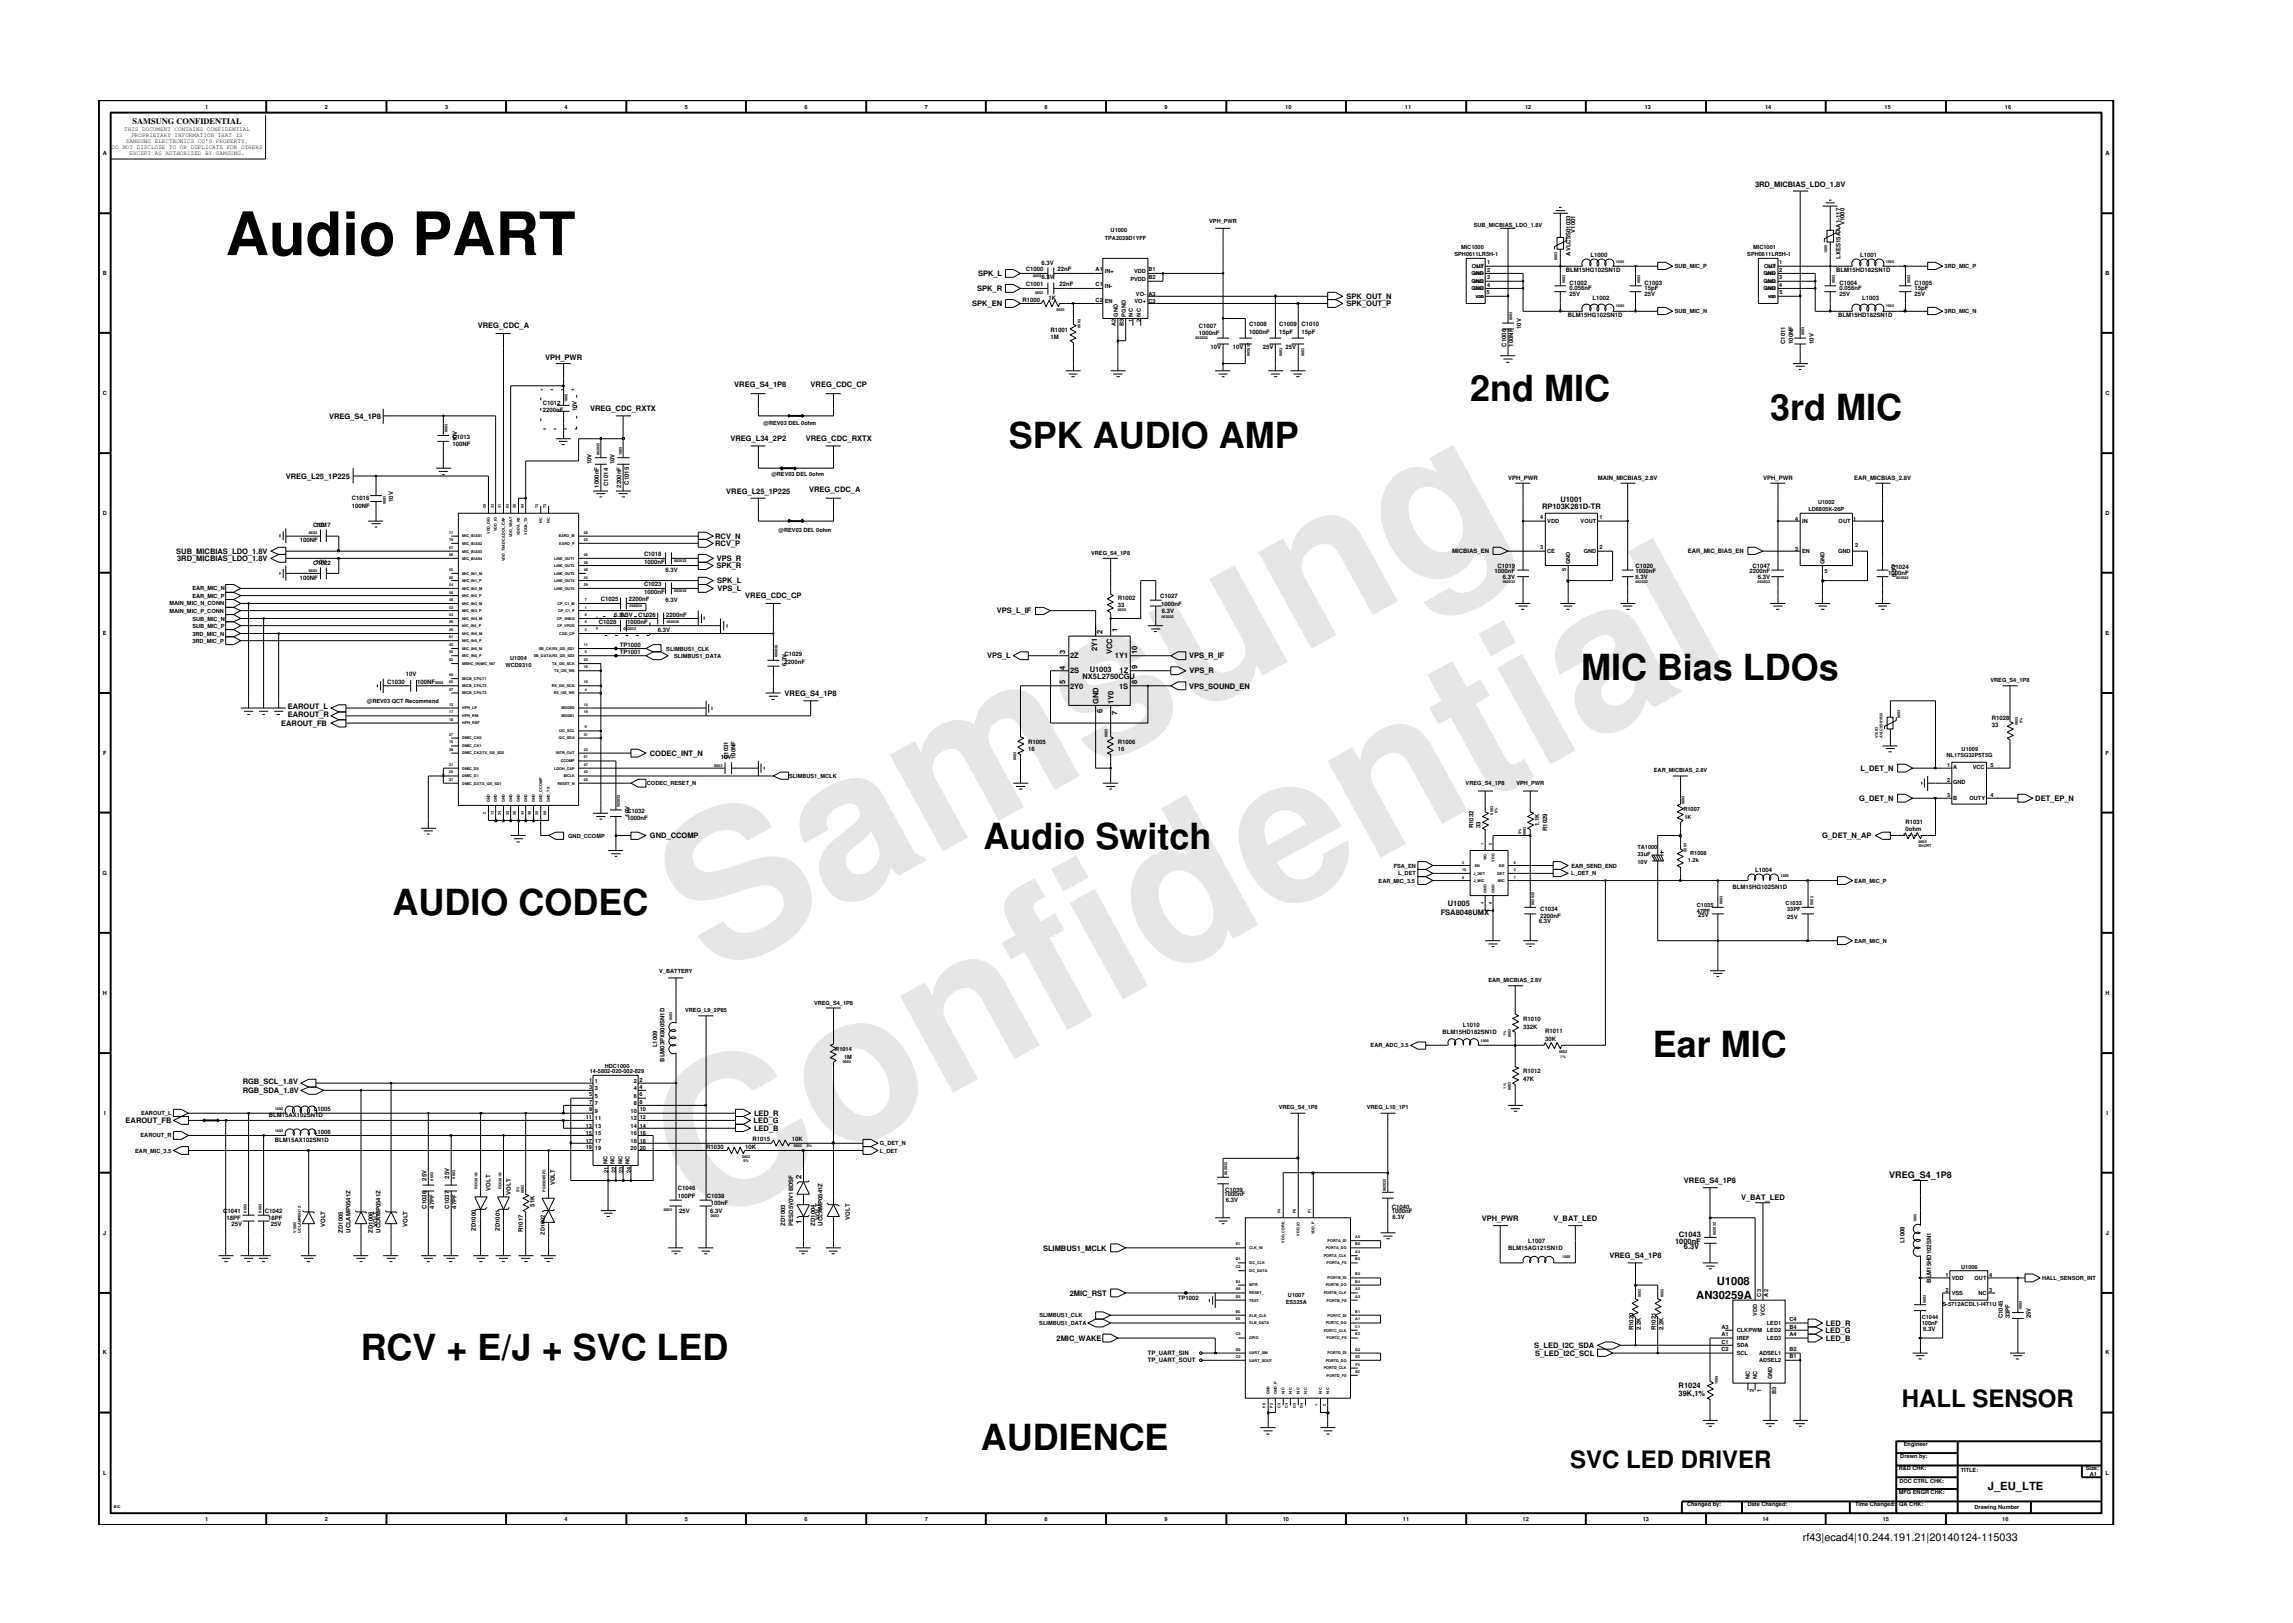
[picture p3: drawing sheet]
<svg xmlns="http://www.w3.org/2000/svg" width="297mm" height="210mm" viewBox="0 0 297 210" stroke-linecap="round" stroke-linejoin="round" font-family="sans-serif">
<defs><g id="words">
<g font-size="26.5" fill="#e6e6e6">
<text x="92.4" y="126.7" transform="rotate(-29 92.4 126.7)">Samsung</text>
<text x="91.1" y="159.4" transform="rotate(-29 91.1 159.4)">Confidential</text>
</g>
<text font-size="7.8" x="29.2" y="33">Audio PART</text>
<g font-size="4.7">
<text x="190.4" y="51.9">2nd MIC</text>
<text x="130.7" y="58">SPK AUDIO AMP</text>
<text x="229.3" y="54.4">3rd MIC</text>
<text x="204.8" y="88.1">MIC Bias LDOs</text>
<text x="127.4" y="109.9">Audio Switch</text>
<text x="50.9" y="118.5">AUDIO CODEC</text>
<text x="214.1" y="136.9">Ear MIC</text>
<text x="46.7" y="176.2">RCV + E/J + SVC LED</text>
<text x="127.1" y="187.9">AUDIENCE</text>
</g>
<g font-size="3.1">
<text x="246.4" y="182.3">HALL SENSOR</text>
<text x="203.4" y="190.2">SVC LED DRIVER</text>
</g>
<g font-size="1.5">
<text x="222.4" y="166.5">U1008</text>
<text x="219.7" y="168.3">AN30259A</text>
<text x="257.5" y="193">J_EU_LTE</text>
</g>
<text font-size="1.4" x="233.5" y="199.7">rf43|ecad4|10.244.191.21|20140124-115033</text>
<text font-size="1.2" x="244.7" y="152.6">VREG_S4_1P8</text>
<text font-size="1.1" x="17.2" y="16.1">SAMSUNG CONFIDENTIAL</text>
<g font-size="1">
<text x="227.3" y="24.2">3RD_MICBIAS_LDO_1.8V</text>
<text x="126.7" y="35.8">SPK_L</text>
<text x="125.9" y="39.7">SPK_EN</text>
<text x="126.6" y="37.7">SPK_R</text>
<text x="174.4" y="38.7">SPK_OUT_N</text>
<text x="174.4" y="39.7">SPK_OUT_P</text>
<text x="61.9" y="42.5">VREG_CDC_A</text>
<text x="70.6" y="46.7">VPH_PWR</text>
<text x="76.5" y="53.3">VREG_CDC_RXTX</text>
<text x="95.1" y="50.1">VREG_S4_1P8</text>
<text x="105" y="50.1">VREG_CDC_CP</text>
<text x="42.6" y="54.2">VREG_S4_1P8</text>
<text x="94.6" y="57.2">VREG_L34_2P2</text>
<text x="104.4" y="57.2">VREG_CDC_RXTX</text>
<text x="37" y="62">VREG_L25_1P225</text>
<text x="94.1" y="64">VREG_L25_1P225</text>
<text x="104.8" y="63.7">VREG_CDC_A</text>
<text x="199.8" y="66">RP103K281D-TR</text>
<text x="202.1" y="65.1">U1001</text>
<text x="22.8" y="71.8">SUB_MICBIAS_LDO_1.8V</text>
<text x="92.7" y="70.7">RCV_P</text>
<text x="92.7" y="69.8">RCV_N</text>
<text x="22.9" y="72.7">3RD_MICBIAS_LDO_1.8V</text>
<text x="92.8" y="73.6">SPK_R</text>
<text x="92.9" y="72.7">VPS_R</text>
<text x="92.9" y="75.6">SPK_L</text>
<text x="93" y="76.6">VPS_L</text>
<text x="96.5" y="77.5">VREG_CDC_CP</text>
<text x="129.2" y="79.5">VPS_L_IF</text>
<text x="142.8" y="82.1" transform="rotate(-90 142.8 82.1)">2</text>
<text x="144.8" y="81.8" transform="rotate(-90 144.8 81.8)">1</text>
<text x="127.9" y="85.3">VPS_L</text>
<text x="138" y="88.6" transform="rotate(-90 138 88.6)">5</text>
<text x="138" y="86.8" transform="rotate(-90 138 86.8)">4</text>
<text x="138" y="84.7" transform="rotate(-90 138 84.7)">3</text>
<text x="138.6" y="85.3">2Z</text>
<text x="138.6" y="87.2">2S</text>
<text x="138.6" y="89.2">2Y0</text>
<text x="140.2" y="88">NX5L2750CGU</text>
<text x="141.2" y="87">U1003</text>
<text x="142.1" y="84.4" transform="rotate(-90 142.1 84.4)">2Y1</text>
<text x="144.1" y="84.7" transform="rotate(-90 144.1 84.7)">VCC</text>
<text x="144.4" y="85.3">1Y1</text>
<text x="145" y="89.2">1S</text>
<text x="145" y="87.2">1Z</text>
<text x="147.3" y="88.7" transform="rotate(-90 147.3 88.7)">8</text>
<text x="147.3" y="86.7" transform="rotate(-90 147.3 86.7)">9</text>
<text x="147.3" y="84.8" transform="rotate(-90 147.3 84.8)">10</text>
<text x="154" y="85.3">VPS_R_IF</text>
<text x="154" y="89.2">VPS_SOUND_EN</text>
<text x="154.1" y="87.2">VPS_R</text>
<text x="36.4" y="94">EAROUT_FB</text>
<text x="37.3" y="91.9">EAROUT_L</text>
<text x="37.3" y="92.8">EAROUT_R</text>
<text x="101.6" y="90.1">VREG_S4_1P8</text>
<text x="142.3" y="91.2" transform="rotate(-90 142.3 91.2)">GND</text>
<text x="142.8" y="92.3" transform="rotate(-90 142.8 92.3)">6</text>
<text x="144.2" y="91.2" transform="rotate(-90 144.2 91.2)">1Y0</text>
<text x="144.8" y="92.6" transform="rotate(-90 144.8 92.6)">7</text>
<text x="84.2" y="97.9">CODEC_INT_N</text>
<text x="241" y="99.9">L_DET_N</text>
<text x="240.8" y="103.8">G_DET_N</text>
<text x="263.7" y="103.8">DET_EP_N</text>
<text x="84.2" y="108.6">GND_CCOMP</text>
<text x="236.1" y="108.6">G_DET_N_AP</text>
<text x="186.6" y="118.6">FSA8048UMX</text>
<text x="187.6" y="117.4">U1005</text>
<text x="31.4" y="141.6">RGB_SDA_1.8V</text>
<text x="31.4" y="140.4">RGB_SCL_1.8V</text>
<text x="16.3" y="145.5">EAROUT_FB</text>
<text x="97.6" y="145.5">LED_G</text>
<text x="97.7" y="144.6">LED_R</text>
<text x="97.7" y="146.5">LED_B</text>
<text x="103.8" y="152.7" transform="rotate(-90 103.8 152.7)">2</text>
<text x="218.1" y="153.3">VREG_S4_1P8</text>
<text x="225.5" y="155.5">V_BAT_LED</text>
<text x="103.8" y="158.5" transform="rotate(-90 103.8 158.5)">1</text>
<text x="191.9" y="158.1">VPH_PWR</text>
<text x="201.2" y="158.1">V_BAT_LED</text>
<text x="217" y="161.1">1000nF</text>
<text x="217.5" y="160.2">C1043</text>
<text x="218.1" y="161.9">6.3V</text>
<text x="135.1" y="162">SLIMBUS1_MCLK</text>
<text x="138.6" y="167.9">2MIC_RST</text>
<text x="208.5" y="163">VREG_S4_1P8</text>
<text x="136.9" y="173.7">2MIC_WAKE</text>
<text x="236.5" y="172.7">LED_G</text>
<text x="236.5" y="171.7">LED_R</text>
<text x="236.5" y="173.7">LED_B</text>
<text x="198.8" y="174.6">S_LED_I2C_SDA</text>
<text x="198.9" y="175.6">S_LED_I2C_SCL</text>
<text x="217.5" y="179.9">R1024</text>
<text x="217.5" y="180.9">39K,1%</text>
</g>
<g font-size=".8">
<text x="16.1" y="17">THIS DOCUMENT CONTAINS CONFIDENTIAL</text>
<text x="17" y="17.8">PROPRIETARY INFORMATION THAT IS</text>
<text x="14.5" y="19.3">DO NOT DISCLOSE TO OR DUPLICATE FOR OTHERS</text>
<text x="16.3" y="18.5">SAMSUNG ELECTRONICS CO’S PROPERTY.</text>
<text x="16.8" y="20.1">EXCEPT AS AUTHORIZED BY SAMSUNG.</text>
<text x="238.9" y="29.2" transform="rotate(-90 238.9 29.2)">V1000</text>
<text x="132.9" y="35.1">C1000</text>
<text x="134.9" y="34.3">6.3V</text>
<text x="137" y="35.1">22nF</text>
<text x="202.8" y="35.2">BLM15HG102SN1D</text>
<text x="203.5" y="33.1" transform="rotate(-90 203.5 33.1)">AVLC5S01033</text>
<text x="204" y="30.1" transform="rotate(-90 204 30.1)">V1001</text>
<text x="206" y="33.3">L1000</text>
<text x="237.8" y="35.2">BLM15HD182SN1D</text>
<text x="238.4" y="33.5" transform="rotate(-90 238.4 33.5)">LXES15AAA1-117</text>
<text x="241" y="33.3">L1001</text>
<text x="132.4" y="39.1">R1000</text>
<text x="132.9" y="37">C1001</text>
<text x="134.9" y="36.2">6.3V</text>
<text x="135.8" y="38.8">1K</text>
<text x="137.2" y="37">22nF</text>
<text x="203.1" y="41">BLM15HG102SN1D</text>
<text x="203.3" y="36.9">C1002</text>
<text x="203.3" y="37.6">0.056nF</text>
<text x="203.3" y="38.4">25V</text>
<text x="206.3" y="38.8">L1002</text>
<text x="213" y="37.6">15pF</text>
<text x="213" y="38.4">25V</text>
<text x="213" y="36.9">C1003</text>
<text x="238.1" y="41">BLM15HD182SN1D</text>
<text x="238.3" y="36.9">C1004</text>
<text x="238.3" y="37.6">0.056nF</text>
<text x="238.3" y="38.4">25V</text>
<text x="241.2" y="38.8">L1003</text>
<text x="248" y="36.9">C1005</text>
<text x="248" y="37.6">15pF</text>
<text x="248" y="38.4">25V</text>
<text x="136.1" y="44">1M</text>
<text x="136.1" y="43">R1001</text>
<text x="155.3" y="42.4">C1007</text>
<text x="155.3" y="43.5">1000nF</text>
<text x="156.8" y="45.2">10V</text>
<text x="159.7" y="45.2">10V</text>
<text x="161.8" y="43.2">1000nF</text>
<text x="161.8" y="42.2">C1008</text>
<text x="163.6" y="45.2">25V</text>
<text x="165.7" y="43.2">15pF</text>
<text x="165.7" y="42.2">C1009</text>
<text x="166.5" y="45.2">25V</text>
<text x="168.6" y="42.2">C1010</text>
<text x="168.6" y="43.2">15pF</text>
<text x="195.1" y="44.9" transform="rotate(-90 195.1 44.9)">C1006</text>
<text x="196" y="44.9" transform="rotate(-90 196 44.9)">100NF</text>
<text x="197" y="42.6" transform="rotate(-90 197 42.6)">10V</text>
<text x="231.3" y="44.6" transform="rotate(-90 231.3 44.6)">C1011</text>
<text x="232.3" y="44.6" transform="rotate(-90 232.3 44.6)">100NF</text>
<text x="235" y="44.6" transform="rotate(-90 235 44.6)">10V</text>
<text x="70.3" y="53.4">2200nF</text>
<text x="70.3" y="52.4">C1012</text>
<text x="74.7" y="53.3" transform="rotate(-90 74.7 53.3)">10V</text>
<text x="58.6" y="57.8">100NF</text>
<text x="58.6" y="56.8">C1013</text>
<text x="59.2" y="57.2" transform="rotate(-90 59.2 57.2)">10V</text>
<text x="45.6" y="65.8">100NF</text>
<text x="45.6" y="64.8">C1016</text>
<text x="50.9" y="65.1" transform="rotate(-90 50.9 65.1)">10V</text>
<text x="76.6" y="60.1" transform="rotate(-90 76.6 60.1)">10V</text>
<text x="77.6" y="63.2" transform="rotate(-90 77.6 63.2)">1000nF</text>
<text x="78.8" y="62.9" transform="rotate(-90 78.8 62.9)">C1014</text>
<text x="79.6" y="60.1" transform="rotate(-90 79.6 60.1)">10V</text>
<text x="80.5" y="63.2" transform="rotate(-90 80.5 63.2)">2200nF</text>
<text x="81.5" y="62.8" transform="rotate(-90 81.5 62.8)">C1015</text>
<text x="195.4" y="62.2">VPH_PWR</text>
<text x="207" y="62.2">MAIN_MICBIAS_2.8V</text>
<text x="228.4" y="62.2">VPH_PWR</text>
<text x="240.2" y="62.2">EAR_MICBIAS_2.8V</text>
<text x="38.8" y="70.2">100NF</text>
<text x="40.6" y="68.3">C1017</text>
<text x="40.9" y="68.2">10V</text>
<text x="188.1" y="71.7">MICBIAS_EN</text>
<text x="218.6" y="71.7">EAR_MIC_BIAS_EN</text>
<text x="38.8" y="75.1">100NF</text>
<text x="40.6" y="73.2">C1022</text>
<text x="40.9" y="73.1">10V</text>
<text x="77.8" y="77.9">C1025</text>
<text x="81.5" y="77.9">2200nF</text>
<text x="83.4" y="72.1">C1018</text>
<text x="83.4" y="73.1">1000nF</text>
<text x="83.4" y="76">C1023</text>
<text x="83.4" y="76.9">1000nF</text>
<text x="86.2" y="74.1">6.3V</text>
<text x="144.8" y="77.7">R1002</text>
<text x="150.3" y="77.5">C1027</text>
<text x="193.6" y="74.3">1000nF</text>
<text x="194" y="73.5">C1019</text>
<text x="194.7" y="75">6.3V</text>
<text x="211.9" y="74.3">1000nF</text>
<text x="211.9" y="75">6.3V</text>
<text x="211.9" y="73.5">C1020</text>
<text x="226.6" y="74.3">2200nF</text>
<text x="227" y="73.5">C1047</text>
<text x="227.7" y="75">6.3V</text>
<text x="244.6" y="74.5">1000nF</text>
<text x="245" y="73.8">C1024</text>
<text x="245.6" y="74.7" transform="rotate(-90 245.6 74.7)">6.3V</text>
<text x="77.6" y="80.8">C1028</text>
<text x="79.5" y="79.9">6.3V</text>
<text x="80.3" y="83.8">TP1000</text>
<text x="80.4" y="79.9">6.3V</text>
<text x="81.2" y="80.8">1000nF</text>
<text x="82.7" y="79.9">C1026</text>
<text x="85.2" y="81.8">6.3V</text>
<text x="86.2" y="78">6.3V</text>
<text x="86.3" y="79.9">2200nF</text>
<text x="144.8" y="78.7">33</text>
<text x="150.4" y="78.5">1000nF</text>
<text x="150.5" y="79.4">6.3V</text>
<text x="50.2" y="88.6">C1030</text>
<text x="52.6" y="87.6">10V</text>
<text x="54" y="88.6">100NF</text>
<text x="80.3" y="84.7">TP1001</text>
<text x="101.6" y="86">2200nF</text>
<text x="101.6" y="84.9">C1029</text>
<text x="101.9" y="86.3" transform="rotate(-90 101.9 86.3)">6.3V</text>
<text x="258" y="93.2">R1028</text>
<text x="258" y="94.2">33</text>
<text x="93.4" y="98.3">10V</text>
<text x="94.3" y="98.3" transform="rotate(-90 94.3 98.3)">C1031</text>
<text x="95.3" y="98.3" transform="rotate(-90 95.3 98.3)">100NF</text>
<text x="133.2" y="97.3">16</text>
<text x="133.2" y="96.4">R1005</text>
<text x="144.8" y="97.3">16</text>
<text x="144.8" y="96.4">R1006</text>
<text x="81.2" y="105.4">C1032</text>
<text x="81.2" y="106.3">1000nF</text>
<text x="81.6" y="105.8" transform="rotate(-90 81.6 105.8)">10V</text>
<text x="190.9" y="107.3" transform="rotate(-90 190.9 107.3)">R1032</text>
<text x="191.8" y="107.3" transform="rotate(-90 191.8 107.3)">33</text>
<text x="199.4" y="107" transform="rotate(-90 199.4 107)">1.1K</text>
<text x="200.4" y="107.6" transform="rotate(-90 200.4 107.6)">R1029</text>
<text x="246.8" y="107.6">0ohm</text>
<text x="246.8" y="106.7">R1031</text>
<text x="227.4" y="112.9">L1004</text>
<text x="199.3" y="119.5">6.3V</text>
<text x="199.5" y="119">2200nF</text>
<text x="199.5" y="118">C1034</text>
<text x="220" y="118.8">25V</text>
<text x="224.4" y="115.1">BLM15HG102SN1D</text>
<text x="231.5" y="119">25V</text>
<text x="85.1" y="135.7" transform="rotate(-90 85.1 135.7)">L1009</text>
<text x="86.1" y="137.5" transform="rotate(-90 86.1 137.5)">BLM03PX800SN1D</text>
<text x="186.9" y="134">BLM15HD182SN1D</text>
<text x="189.5" y="133.1">L1010</text>
<text x="197.3" y="133.3">332K</text>
<text x="197.3" y="132.3">R1010</text>
<text x="200.2" y="134.9">30K</text>
<text x="200.2" y="133.9">R1011</text>
<text x="40.7" y="144">L1005</text>
<text x="197.3" y="140.1">47K</text>
<text x="197.3" y="139.1">R1012</text>
<text x="34.8" y="144.8">BLM15AX102SN1D</text>
<text x="35.6" y="147.9">BLM15AX102SN1D</text>
<text x="40.7" y="146.9">L1006</text>
<text x="91.5" y="148.8">R1030</text>
<text x="96.5" y="148.8">10K</text>
<text x="97.5" y="147.9">R1015</text>
<text x="102.6" y="147.9">10K</text>
<text x="55.2" y="152.9" transform="rotate(-90 55.2 152.9)">25V</text>
<text x="58.2" y="152.7" transform="rotate(-90 58.2 152.7)">25V</text>
<text x="63.5" y="154.2" transform="rotate(-90 63.5 154.2)">VOLT</text>
<text x="66.2" y="154.8" transform="rotate(-90 66.2 154.8)">VOLT</text>
<text x="71.9" y="153.6" transform="rotate(-90 71.9 153.6)">VOLT</text>
<text x="87.8" y="154.1">C1046</text>
<text x="87.8" y="155.1">100PF</text>
<text x="91.6" y="155.1">C1038</text>
<text x="158.6" y="154.9">1000nF</text>
<text x="158.7" y="154.4">C1039</text>
<text x="158.8" y="155.7">6.3V</text>
<text x="28.9" y="157.1">C1041</text>
<text x="29.3" y="158">18PF</text>
<text x="30" y="158.8">25V</text>
<text x="34.3" y="157.1">C1042</text>
<text x="34.7" y="158">18PF</text>
<text x="35.1" y="158.8">25V</text>
<text x="42.1" y="158.9" transform="rotate(-90 42.1 158.9)">VOLT</text>
<text x="44.4" y="159.7" transform="rotate(-90 44.4 159.7)">ZD1005</text>
<text x="45.4" y="159.7" transform="rotate(-90 45.4 159.7)">UCLAMP0541Z</text>
<text x="48.3" y="159.7" transform="rotate(-90 48.3 159.7)">ZD1006</text>
<text x="48.9" y="158.9" transform="rotate(-90 48.9 158.9)">VOLT</text>
<text x="49.3" y="159.7" transform="rotate(-90 49.3 159.7)">UCLAMP0541Z</text>
<text x="52.8" y="158.9" transform="rotate(-90 52.8 158.9)">VOLT</text>
<text x="55.2" y="156.6" transform="rotate(-90 55.2 156.6)">C1036</text>
<text x="56.2" y="156.6" transform="rotate(-90 56.2 156.6)">47PF</text>
<text x="58.2" y="156.6" transform="rotate(-90 58.2 156.6)">C1037</text>
<text x="59.1" y="156.6" transform="rotate(-90 59.1 156.6)">47PF</text>
<text x="61.6" y="159.5" transform="rotate(-90 61.6 159.5)">ZD1000</text>
<text x="64.8" y="159.5" transform="rotate(-90 64.8 159.5)">ZD1001</text>
<text x="67.7" y="159.6" transform="rotate(-90 67.7 159.6)">R1017</text>
<text x="69.3" y="156.3" transform="rotate(-90 69.3 156.3)">51K</text>
<text x="88" y="157.1">25V</text>
<text x="92" y="157.1">6.3V</text>
<text x="92.1" y="156.1">100nF</text>
<text x="101.7" y="158.8" transform="rotate(-90 101.7 158.8)">ZD1003</text>
<text x="102.7" y="158.8" transform="rotate(-90 102.7 158.8)">PESD5V0V1BDSF</text>
<text x="105.6" y="158.8" transform="rotate(-90 105.6 158.8)">ZD1004</text>
<text x="106.2" y="158" transform="rotate(-90 106.2 158)">VOLT</text>
<text x="106.5" y="158.8" transform="rotate(-90 106.5 158.8)">UCLAMP0541Z</text>
<text x="110.1" y="158" transform="rotate(-90 110.1 158)">VOLT</text>
<text x="180.3" y="156.6">C1040</text>
<text x="180.3" y="157.1">1000nF</text>
<text x="180.4" y="157.9">6.3V</text>
<text x="195.4" y="161.9">BLM15AG121SN1D</text>
<text x="198" y="161">L1007</text>
<text x="246.7" y="161.1" transform="rotate(-90 246.7 161.1)">L1008</text>
<text x="250.2" y="166.2" transform="rotate(-90 250.2 166.2)">BLM15HD102SN1</text>
<text x="152.6" y="168.4">TP1002</text>
<text x="211.6" y="172.3" transform="rotate(-90 211.6 172.3)">R1020</text>
<text x="212.5" y="172.3" transform="rotate(-90 212.5 172.3)">2.2K</text>
<text x="214.5" y="172.3" transform="rotate(-90 214.5 172.3)">R1021</text>
<text x="215.5" y="172.3" transform="rotate(-90 215.5 172.3)">2.2K</text>
<text x="249.1" y="172.5">6.3V</text>
<text x="259.4" y="170.8" transform="rotate(-90 259.4 170.8)">C1045</text>
<text x="260.4" y="170.8" transform="rotate(-90 260.4 170.8)">33PF</text>
<text x="263.1" y="170.8" transform="rotate(-90 263.1 170.8)">25V</text>
<text x="148.7" y="175.6">TP_UART_SIN</text>
<text x="148.7" y="176.5">TP_UART_SOUT</text>
</g>
<g font-size=".7">
<text x="26.6" y="14.1">1</text>
<text x="42.1" y="14.1">2</text>
<text x="57.7" y="14.1">3</text>
<text x="73.1" y="14.1">4</text>
<text x="88.7" y="14.1">5</text>
<text x="104.2" y="14.1">6</text>
<text x="119.8" y="14.1">7</text>
<text x="135.3" y="14.1">8</text>
<text x="150.9" y="14.1">9</text>
<text x="166.5" y="14.1">10</text>
<text x="182" y="14.1">11</text>
<text x="197.6" y="14.1">12</text>
<text x="213.1" y="14.1">13</text>
<text x="228.6" y="14.1">14</text>
<text x="244.1" y="14.1">15</text>
<text x="259.7" y="14.1">16</text>
<text x="13.3" y="20.1">A</text>
<text x="272.7" y="20.1">A</text>
<text x="156.6" y="28.9">VPH_PWR</text>
<text x="190.9" y="29.4">SUB_MICBIAS_LDO_1.8V</text>
<text x="13.3" y="35.7">B</text>
<text x="141.9" y="35.2">A1</text>
<text x="143.1" y="31.1">TPA2039D1YFF</text>
<text x="143.1" y="35.4">IN+</text>
<text x="143.9" y="30.1">U1000</text>
<text x="146.9" y="35.4">VDD</text>
<text x="148.8" y="35.2">B1</text>
<text x="188.4" y="33.2">SPH0611LR5H-1</text>
<text x="189.3" y="32.3">MIC1000</text>
<text x="190.6" y="35.7">GND</text>
<text x="190.7" y="34.8">OUT</text>
<text x="192.6" y="34.2">1</text>
<text x="192.6" y="35.2">2</text>
<text x="216.9" y="34.8">SUB_MIC_P</text>
<text x="226.3" y="33.2">SPH0611LR5H-1</text>
<text x="227.1" y="32.3">MIC1001</text>
<text x="228.4" y="35.7">GND</text>
<text x="228.5" y="34.8">OUT</text>
<text x="230.5" y="35.2">2</text>
<text x="230.5" y="34.2">1</text>
<text x="251.9" y="34.8">3RD_MIC_P</text>
<text x="272.7" y="35.7">B</text>
<text x="141.9" y="37.1">C1</text>
<text x="141.9" y="39.1">C2</text>
<text x="143.1" y="37.4">IN-</text>
<text x="143.1" y="39.3">EN</text>
<text x="144.8" y="41" transform="rotate(-90 144.8 41)">GND</text>
<text x="145.8" y="41" transform="rotate(-90 145.8 41)">PGND</text>
<text x="146.4" y="36.4">PVDD</text>
<text x="146.8" y="41.8" transform="rotate(-90 146.8 41.8)">1</text>
<text x="146.8" y="41" transform="rotate(-90 146.8 41)">NC</text>
<text x="147" y="39.3">VO+</text>
<text x="147.2" y="38.4">VO-</text>
<text x="147.8" y="41.8" transform="rotate(-90 147.8 41.8)">2</text>
<text x="147.8" y="41" transform="rotate(-90 147.8 41)">NC</text>
<text x="148.8" y="39.3">C3</text>
<text x="148.8" y="38.4">A3</text>
<text x="148.8" y="36.2">B2</text>
<text x="190.6" y="36.7">GND</text>
<text x="190.6" y="37.6">GND</text>
<text x="192.6" y="38.1">5</text>
<text x="192.6" y="36.2">3</text>
<text x="192.6" y="37.2">4</text>
<text x="216.9" y="40.6">SUB_MIC_N</text>
<text x="228.4" y="36.7">GND</text>
<text x="228.4" y="37.6">GND</text>
<text x="230.5" y="36.2">3</text>
<text x="230.5" y="37.2">4</text>
<text x="230.5" y="38.1">5</text>
<text x="251.9" y="40.6">3RD_MIC_N</text>
<text x="144.6" y="42.2" transform="rotate(-90 144.6 42.2)">A2</text>
<text x="145.6" y="42.2" transform="rotate(-90 145.6 42.2)">B3</text>
<text x="13.3" y="51.2">C</text>
<text x="272.7" y="51.2">C</text>
<text x="98.9" y="55.1">@REV03 DEL 0ohm</text>
<text x="99.9" y="61.7">@REV03 DEL 0ohm</text>
<text x="235.5" y="65.3">U1002</text>
<text x="13.3" y="66.8">D</text>
<text x="100.9" y="68.9">@REV03 DEL 0ohm</text>
<text x="141.3" y="71.8">VREG_S4_1P8</text>
<text x="199.5" y="71.1">3</text>
<text x="199.5" y="67.3">4</text>
<text x="200.4" y="71.7">CE</text>
<text x="200.4" y="67.8">VDD</text>
<text x="204.8" y="67.8">VOUT</text>
<text x="205.2" y="71.7">GND</text>
<text x="207.2" y="67.3">1</text>
<text x="207.2" y="71.1">2</text>
<text x="232.5" y="71.4">3</text>
<text x="232.5" y="67.5">4</text>
<text x="233.5" y="71.7">EN</text>
<text x="233.5" y="67.8">IN</text>
<text x="234.3" y="66.2">LD6805K-26P</text>
<text x="238.1" y="71.7">GND</text>
<text x="238.2" y="67.8">OUT</text>
<text x="240.1" y="67.5">1</text>
<text x="240.3" y="70.9">2</text>
<text x="272.7" y="66.8">D</text>
<text x="24.9" y="76.5">EAR_MIC_N</text>
<text x="24.9" y="77.4">EAR_MIC_P</text>
<text x="202.9" y="73.9" transform="rotate(-90 202.9 73.9)">5</text>
<text x="203.4" y="73.1" transform="rotate(-90 203.4 73.1)">GND</text>
<text x="236.3" y="74.3">5</text>
<text x="236.3" y="73.1" transform="rotate(-90 236.3 73.1)">GND</text>
<text x="13.3" y="82.3">E</text>
<text x="22" y="78.4">MAIN_MIC_N_CONN</text>
<text x="22" y="79.4">MAIN_MIC_P_CONN</text>
<text x="24.9" y="83.3">3RD_MIC_P</text>
<text x="24.9" y="82.3">3RD_MIC_N</text>
<text x="24.9" y="80.4">SUB_MIC_N</text>
<text x="24.9" y="81.3">SUB_MIC_P</text>
<text x="272.8" y="82.3">E</text>
<text x="65.5" y="86.4">WCD9310</text>
<text x="66.1" y="85.5">U1004</text>
<text x="86.3" y="84.3">SLIMBUS1_CLK</text>
<text x="87.3" y="85.2">SLIMBUS1_DATA</text>
<text x="257.8" y="88.3">VREG_S4_1P8</text>
<text x="47.5" y="91">@REV03 QCT Recommend</text>
<text x="13.4" y="97.8">F</text>
<text x="83.8" y="101.7">CODEC_RESET_N</text>
<text x="102.2" y="100.8">SLIMBUS1_MCLK</text>
<text x="189.9" y="101.7">VREG_S4_1P8</text>
<text x="196.4" y="101.7">VPH_PWR</text>
<text x="214.2" y="100">EAR_MICBIAS_2.8V</text>
<text x="252.2" y="98.1">NL17SG32P5T5G</text>
<text x="252.3" y="99.3">1</text>
<text x="252.3" y="101.3">2</text>
<text x="253" y="99.7">A</text>
<text x="253" y="101.6">GND</text>
<text x="254.1" y="97.3">U1009</text>
<text x="255.6" y="99.7">VCC</text>
<text x="257.8" y="99.3">5</text>
<text x="272.8" y="97.8">F</text>
<text x="218.1" y="105.1">R1007</text>
<text x="218.2" y="106.1">1K</text>
<text x="252.3" y="103.2">3</text>
<text x="253" y="103.6">B</text>
<text x="255.1" y="103.6">OUTY</text>
<text x="257.8" y="103.2">4</text>
<text x="13.3" y="113.3">G</text>
<text x="73.6" y="108.5">GND_CCOMP</text>
<text x="180.5" y="112.4">FSA_EN</text>
<text x="181.1" y="113.4">L_DET</text>
<text x="203.5" y="113.4">L_DET_N</text>
<text x="203.6" y="112.4">EAR_SEND_END</text>
<text x="212.1" y="109.9">TA1000</text>
<text x="212.1" y="110.9">33uF</text>
<text x="212.1" y="111.9">10V</text>
<text x="218.7" y="111.7">1.2k</text>
<text x="218.9" y="110.7">R1008</text>
<text x="178.6" y="114.3">EAR_MIC_3.5</text>
<text x="219.8" y="117.5">C1035</text>
<text x="219.8" y="118.2">47PF</text>
<text x="231.3" y="117.2">C1033</text>
<text x="231.5" y="118.1">33PF</text>
<text x="240.2" y="114.3">EAR_MIC_P</text>
<text x="240.2" y="122.1">EAR_MIC_N</text>
<text x="13.3" y="128.9">H</text>
<text x="85.4" y="126">V_BATTERY</text>
<text x="88.8" y="131.1">VREG_L9_2P85</text>
<text x="105.4" y="130.2">VREG_S4_1P8</text>
<text x="192.8" y="127.2">EAR_MICBIAS_2.8V</text>
<text x="272.7" y="128.9">H</text>
<text x="108.2" y="136.2">R1014</text>
<text x="109.3" y="137.2">1M</text>
<text x="177.5" y="135.7">EAR_ADC_3.5</text>
<text x="76.3" y="141.1">3</text>
<text x="76.3" y="142">5</text>
<text x="76.3" y="143">7</text>
<text x="76.3" y="144">9</text>
<text x="76.3" y="140.2">1</text>
<text x="76.4" y="139.1">14-5802-020-002-829</text>
<text x="77.1" y="141.3">3</text>
<text x="77.1" y="142.3">5</text>
<text x="77.1" y="143.2">7</text>
<text x="77.1" y="140.3">1</text>
<text x="78.3" y="138.4">HDC1000</text>
<text x="82.1" y="140.3">2</text>
<text x="82.1" y="141.3">4</text>
<text x="82.1" y="142.3">6</text>
<text x="82.1" y="143.2">8</text>
<text x="82.9" y="140.2">2</text>
<text x="82.9" y="141.1">4</text>
<text x="82.9" y="142">6</text>
<text x="82.9" y="143">8</text>
<text x="82.9" y="144">10</text>
<text x="165.6" y="143.7">VREG_S4_1P8</text>
<text x="177.1" y="143.7">VREG_L18_1P1</text>
<text x="13.5" y="144.4">I</text>
<text x="17.5" y="149.3">EAR_MIC_3.5</text>
<text x="18.2" y="147.4">EAROUT_R</text>
<text x="18.3" y="144.5">EAROUT_L</text>
<text x="75.9" y="145">11</text>
<text x="75.9" y="146.2">13</text>
<text x="75.9" y="147.1">15</text>
<text x="75.9" y="148.1">17</text>
<text x="75.9" y="148.9">19</text>
<text x="77.1" y="146.2">13</text>
<text x="77.1" y="147.1">15</text>
<text x="77.1" y="148.1">17</text>
<text x="77.1" y="149">19</text>
<text x="77.1" y="145.1">11</text>
<text x="77.1" y="144.2">9</text>
<text x="81.7" y="149">20</text>
<text x="81.7" y="145.1">12</text>
<text x="81.7" y="146.2">14</text>
<text x="81.7" y="147.1">16</text>
<text x="81.7" y="148.1">18</text>
<text x="81.7" y="144.2">10</text>
<text x="82.9" y="149">20</text>
<text x="82.9" y="145">12</text>
<text x="82.9" y="146.2">14</text>
<text x="82.9" y="147.1">16</text>
<text x="82.9" y="148.1">18</text>
<text x="114" y="149.3">L_DET</text>
<text x="114" y="148.4">G_DET_N</text>
<text x="272.9" y="144.4">I</text>
<text x="78.7" y="150.8" transform="rotate(-90 78.7 150.8)">NC</text>
<text x="78.8" y="151.9" transform="rotate(-90 78.8 151.9)">21</text>
<text x="79.6" y="150.8" transform="rotate(-90 79.6 150.8)">NC</text>
<text x="79.8" y="151.9" transform="rotate(-90 79.8 151.9)">22</text>
<text x="80.6" y="150.8" transform="rotate(-90 80.6 150.8)">NC</text>
<text x="80.7" y="151.9" transform="rotate(-90 80.7 151.9)">23</text>
<text x="81.6" y="150.8" transform="rotate(-90 81.6 150.8)">NC</text>
<text x="81.7" y="151.9" transform="rotate(-90 81.7 151.9)">24</text>
<text x="13.4" y="160">J</text>
<text x="70.6" y="159.9" transform="rotate(-90 70.6 159.9)">ZD1002</text>
<text x="272.8" y="160">J</text>
<text x="228.1" y="168" transform="rotate(-90 228.1 168)">C3</text>
<text x="229.1" y="168" transform="rotate(-90 229.1 168)">A2</text>
<text x="252" y="165.4">1</text>
<text x="252" y="167.3">2</text>
<text x="252.8" y="165.8">VDD</text>
<text x="252.8" y="167.8">VSS</text>
<text x="254.1" y="164.4">U1006</text>
<text x="255.8" y="165.8">OUT</text>
<text x="256.3" y="167.8">NC</text>
<text x="257.7" y="167.3">3</text>
<text x="257.7" y="165.4">4</text>
<text x="264.5" y="165.8">HALL_SENSOR_INT</text>
<text x="134.6" y="171.7">SLIMBUS1_DATA</text>
<text x="134.6" y="170.6">SLIMBUS1_CLK</text>
<text x="166.6" y="168.9">ES325A</text>
<text x="166.8" y="168">U1007</text>
<text x="223" y="173.1">A1</text>
<text x="223" y="172.2">A3</text>
<text x="225" y="173.6">IREF</text>
<text x="225" y="172.6">CLKPWM</text>
<text x="227.6" y="170.5" transform="rotate(-90 227.6 170.5)">VDD</text>
<text x="228.6" y="170.5" transform="rotate(-90 228.6 170.5)">VCC</text>
<text x="228.9" y="172.6">LED2</text>
<text x="228.9" y="171.7">LED1</text>
<text x="228.9" y="173.6">LED3</text>
<text x="231.8" y="172.2">B4</text>
<text x="231.8" y="171.2">C4</text>
<text x="231.8" y="173.1">A4</text>
<text x="248.9" y="171.6">100nF</text>
<text x="248.9" y="170.9">C1044</text>
<text x="251.6" y="169.2">S-5712ACDL1-I4T1U</text>
<text x="13.3" y="175.5">K</text>
<text x="223" y="174.1">C1</text>
<text x="223" y="175">C2</text>
<text x="225" y="174.5">SDA</text>
<text x="225" y="175.6">SCL</text>
<text x="226.7" y="178.7" transform="rotate(-90 226.7 178.7)">NC</text>
<text x="227.6" y="178.7" transform="rotate(-90 227.6 178.7)">NC</text>
<text x="227.9" y="176.5">ADSEL2</text>
<text x="227.9" y="175.6">ADSEL1</text>
<text x="229.6" y="178.7" transform="rotate(-90 229.6 178.7)">GND</text>
<text x="231.8" y="176">B1</text>
<text x="231.8" y="175">B2</text>
<text x="272.7" y="175.5">K</text>
<text x="227.2" y="180.3" transform="rotate(-90 227.2 180.3)">2</text>
<text x="228.1" y="180.3" transform="rotate(-90 228.1 180.3)">1</text>
<text x="230.1" y="180.6" transform="rotate(-90 230.1 180.6)">B3</text>
<text x="13.4" y="191">L</text>
<text x="246" y="190.5">R&amp;D CHK:</text>
<text x="246.2" y="188.9">Drawn by:</text>
<text x="246.6" y="187.3">Engineer</text>
<text x="254" y="190.7">TITLE:</text>
<text x="270.2" y="190.5">Size:</text>
<text x="270.7" y="191.2">A1</text>
<text x="272.8" y="191">L</text>
<text x="26.6" y="197.1">1</text>
<text x="42.1" y="197.1">2</text>
<text x="73.1" y="197.1">4</text>
<text x="88.7" y="197.1">5</text>
<text x="104.2" y="197.1">6</text>
<text x="119.8" y="197.1">7</text>
<text x="135.3" y="197.1">8</text>
<text x="150.9" y="197.1">9</text>
<text x="166.2" y="197.1">10</text>
<text x="181.7" y="197.1">11</text>
<text x="197.2" y="197.1">12</text>
<text x="212.8" y="197.1">13</text>
<text x="218.5" y="195.1">Changed by:</text>
<text x="226.4" y="195.1">Date Changed:</text>
<text x="228.3" y="197.1">14</text>
<text x="240.3" y="195.1">Time Changed:</text>
<text x="243.9" y="197.1">15</text>
<text x="246" y="193.6">MFG ENGR CHK:</text>
<text x="246" y="195.1">QA CHK:</text>
<text x="246.1" y="192.1">DOC CTRL CHK:</text>
<text x="255.8" y="195.5">Drawing Number</text>
<text x="259.4" y="197.1">16</text>
</g>
<g font-size=".5">
<text x="133.8" y="35.9">0603</text>
<text x="190.9" y="35.6">GND1</text>
<text x="191.2" y="34.7">OUT</text>
<text x="201.7" y="33.7" transform="rotate(-90 201.7 33.7)">0603</text>
<text x="209.3" y="34.1">1005</text>
<text x="228.7" y="35.6">GND1</text>
<text x="229" y="34.7">OUT</text>
<text x="236.7" y="32.8" transform="rotate(-90 236.7 32.8)">1005</text>
<text x="244.3" y="34.1">1005</text>
<text x="134.1" y="38.1">0603</text>
<text x="136.8" y="40.3">0603</text>
<text x="190.9" y="36.6">GND2</text>
<text x="190.9" y="37.5">GND3</text>
<text x="191.2" y="38.6">VDD</text>
<text x="195.9" y="41.4" transform="rotate(-90 195.9 41.4)">0603</text>
<text x="202.7" y="36.7" transform="rotate(-90 202.7 36.7)">0603</text>
<text x="209.3" y="39.8">1005</text>
<text x="212.5" y="36.7" transform="rotate(-90 212.5 36.7)">0603</text>
<text x="228.7" y="36.6">GND2</text>
<text x="228.7" y="37.5">GND3</text>
<text x="229" y="38.6">VDD</text>
<text x="237.7" y="36.7" transform="rotate(-90 237.7 36.7)">0603</text>
<text x="244.3" y="39.8">1005</text>
<text x="247.4" y="36.7" transform="rotate(-90 247.4 36.7)">0603</text>
<text x="140" y="42.4" transform="rotate(-90 140 42.4)">0603</text>
<text x="154.9" y="44">062032</text>
<text x="161.9" y="46.1" transform="rotate(-90 161.9 46.1)">062032</text>
<text x="166.1" y="46.1" transform="rotate(-90 166.1 46.1)">0603</text>
<text x="169" y="46.1" transform="rotate(-90 169 46.1)">0603</text>
<text x="233.7" y="43.4" transform="rotate(-90 233.7 43.4)">0603</text>
<text x="73.5" y="52.1" transform="rotate(-90 73.5 52.1)">1005</text>
<text x="58" y="56" transform="rotate(-90 58 56)">0603</text>
<text x="77.7" y="59" transform="rotate(-90 77.7 59)">062032</text>
<text x="80.5" y="59" transform="rotate(-90 80.5 59)">1005</text>
<text x="50" y="65.3" transform="rotate(-90 50 65.3)">0603</text>
<text x="62.9" y="65.8" transform="rotate(-90 62.9 65.8)">26</text>
<text x="64" y="65.8" transform="rotate(-90 64 65.8)">33</text>
<text x="64.9" y="65.8" transform="rotate(-90 64.9 65.8)">41</text>
<text x="65.9" y="65.8" transform="rotate(-90 65.9 65.8)">63</text>
<text x="66.8" y="65.8" transform="rotate(-90 66.8 65.8)">30</text>
<text x="67.9" y="65.8" transform="rotate(-90 67.9 65.8)">64</text>
<text x="69.7" y="65.8" transform="rotate(-90 69.7 65.8)">72</text>
<text x="70.7" y="65.8" transform="rotate(-90 70.7 65.8)">73</text>
<text x="40" y="69.2">0603</text>
<text x="58.2" y="70.1">70</text>
<text x="58.2" y="69.1">71</text>
<text x="58.2" y="71.1">67</text>
<text x="59.9" y="70.6">MIC_BIAS2</text>
<text x="59.9" y="69.6">MIC_BIAS1</text>
<text x="59.9" y="71.6">MIC_BIAS3</text>
<text x="63.5" y="69.2" transform="rotate(-90 63.5 69.2)">VDD_DIG</text>
<text x="64.4" y="68.8" transform="rotate(-90 64.4 68.8)">VDD_IO</text>
<text x="66.3" y="69.6" transform="rotate(-90 66.3 69.6)">VDD_VBAT</text>
<text x="67.3" y="69.3" transform="rotate(-90 67.3 69.3)">VDDA_RX</text>
<text x="68.3" y="69.3" transform="rotate(-90 68.3 69.3)">VDDA_TX</text>
<text x="70.2" y="67.7" transform="rotate(-90 70.2 67.7)">NC</text>
<text x="71.2" y="67.7" transform="rotate(-90 71.2 67.7)">NC</text>
<text x="72.4" y="69.6">EARO_M</text>
<text x="72.5" y="70.6">EARO_P</text>
<text x="75.6" y="69.1">28</text>
<text x="75.6" y="70.1">23</text>
<text x="40" y="74.1">0603</text>
<text x="58.2" y="76.9">58</text>
<text x="58.2" y="75.9">54</text>
<text x="58.2" y="73.9">55</text>
<text x="58.2" y="75">66</text>
<text x="58.2" y="72">68</text>
<text x="58.2" y="77.8">48</text>
<text x="59.9" y="77.3">MIC_IN2_P</text>
<text x="59.9" y="76.4">MIC_IN2_M</text>
<text x="59.9" y="74.5">MIC_IN1_M</text>
<text x="59.9" y="75.4">MIC_IN1_P</text>
<text x="59.9" y="72.5">MIC_BIAS4</text>
<text x="65.4" y="72.7" transform="rotate(-90 65.4 72.7)">VDD_TXADC|LDOL_CAP</text>
<text x="71.8" y="75.4">LINE_OUT4</text>
<text x="71.8" y="76.4">LINE_OUT5</text>
<text x="71.8" y="72.5">LINE_OUT1</text>
<text x="71.8" y="73.4">LINE_OUT2</text>
<text x="71.8" y="74.5">LINE_OUT3</text>
<text x="75.6" y="75.9">29</text>
<text x="75.6" y="72">46</text>
<text x="75.6" y="73">39</text>
<text x="75.6" y="73.9">40</text>
<text x="75.6" y="75">34</text>
<text x="75.8" y="77.8">7</text>
<text x="87.3" y="76.8">062032</text>
<text x="87.3" y="72.9">062032</text>
<text x="194.7" y="75.5">062032</text>
<text x="211.9" y="75.5">062032</text>
<text x="227.7" y="75.5">062032</text>
<text x="245.6" y="75">062032</text>
<text x="58.2" y="81.7">50</text>
<text x="58.2" y="80.7">59</text>
<text x="58.2" y="82.7">61</text>
<text x="58.2" y="78.9">52</text>
<text x="58.2" y="79.8">53</text>
<text x="58.2" y="83.7">45</text>
<text x="59.9" y="82.2">MIC_IN5_M</text>
<text x="59.9" y="81.2">NIC_IN4_P</text>
<text x="59.9" y="83.2">MIC_IN5_P</text>
<text x="59.9" y="79.3">MIC_IN3_P</text>
<text x="59.9" y="80.3">MIC_IN4_M</text>
<text x="59.9" y="78.4">MIC_IN3_M</text>
<text x="72.1" y="80.3">CP_VNEG</text>
<text x="72.2" y="81.2">CP_VPOS</text>
<text x="72.2" y="78.4">CP_C1_M</text>
<text x="72.3" y="79.3">CP_C1_P</text>
<text x="72.5" y="82.2">CDD_CP</text>
<text x="75.6" y="83.7">11</text>
<text x="75.8" y="79.8">6</text>
<text x="75.8" y="80.7">8</text>
<text x="75.8" y="78.9">1</text>
<text x="75.8" y="81.7">3</text>
<text x="80.8" y="81.6">062032</text>
<text x="81.6" y="78.7">066036</text>
<text x="86.4" y="80.6">066036</text>
<text x="144.8" y="79.1">0603</text>
<text x="150.5" y="80.1">062032</text>
<text x="56.4" y="88.6">0603</text>
<text x="58.2" y="89.5">57</text>
<text x="58.2" y="87.6">60</text>
<text x="58.2" y="85.6">62</text>
<text x="58.2" y="84.6">56</text>
<text x="58.2" y="88.5">65</text>
<text x="59.9" y="85.1">MIC_IN6_P</text>
<text x="59.9" y="90">MICB_CFILT3</text>
<text x="59.9" y="88.1">MICB_CFILT1</text>
<text x="59.9" y="86.1">MBHC_IN|MIC_IN7</text>
<text x="59.9" y="89">MICB_CFILT2</text>
<text x="59.9" y="84.2">MIC_IN6_M</text>
<text x="69.1" y="85.1">SB_DATA|RX_I2S_SD2</text>
<text x="69.8" y="84.2">SB_CK|RX_I2S_SD1</text>
<text x="71.5" y="89">RX_I2S_SCK</text>
<text x="71.5" y="86.1">TX_I2S_SCK</text>
<text x="71.7" y="90">RX_I2S_WS</text>
<text x="71.8" y="87.1">TX_I2S_WS</text>
<text x="75.6" y="88.5">10</text>
<text x="75.6" y="86.6">16</text>
<text x="75.6" y="85.6">22</text>
<text x="75.8" y="84.6">5</text>
<text x="75.8" y="89.5">4</text>
<text x="100.7" y="85.1" transform="rotate(-90 100.7 85.1)">066036</text>
<text x="58.2" y="91.5">12</text>
<text x="58.2" y="92.4">17</text>
<text x="58.2" y="93.4">18</text>
<text x="58.2" y="95.4">27</text>
<text x="59.9" y="95.8">DMIC_CK0</text>
<text x="59.9" y="92.9">HPH_RM</text>
<text x="59.9" y="93.8">HPH_REF</text>
<text x="59.9" y="91.9">HPH_LP</text>
<text x="72.4" y="95.8">I2C_SDA</text>
<text x="72.5" y="94.9">I2C_SCL</text>
<text x="72.7" y="91.9">MODE0</text>
<text x="72.7" y="92.9">MODE1</text>
<text x="75.6" y="91.5">14</text>
<text x="75.6" y="92.4">19</text>
<text x="75.6" y="95.4">31</text>
<text x="75.8" y="94.4">9</text>
<text x="143.5" y="95.5" transform="rotate(-90 143.5 95.5)">0603</text>
<text x="243.3" y="95.6" transform="rotate(-90 243.3 95.6)">V1003</text>
<text x="243.9" y="95.6" transform="rotate(-90 243.9 95.6)">AVLC5S01033</text>
<text x="246.2" y="93.1" transform="rotate(-90 246.2 93.1)">0603</text>
<text x="261.4" y="93.9" transform="rotate(-90 261.4 93.9)">0603</text>
<text x="262" y="93.7" transform="rotate(-90 262 93.7)">5%</text>
<text x="58.2" y="96.3">15</text>
<text x="58.2" y="101.1">37</text>
<text x="58.2" y="97.2">38</text>
<text x="58.2" y="100.2">20</text>
<text x="58.2" y="99.2">21</text>
<text x="59.9" y="96.8">DMIC_CK1</text>
<text x="59.9" y="101.6">DMIC_D2|TX_I2S_SD1</text>
<text x="59.9" y="97.7">DMIC_CK2|TX_I2S_SD2</text>
<text x="59.9" y="100.7">DMIC_D1</text>
<text x="59.9" y="99.7">DMIC_D0</text>
<text x="71.8" y="99.7">LDOH_CAP</text>
<text x="72" y="97.7">INTR_OUT</text>
<text x="72.2" y="101.6">RESET_N</text>
<text x="72.6" y="98.8">CCOMP</text>
<text x="73" y="100.7">MCLK</text>
<text x="75.6" y="98.2">51</text>
<text x="75.6" y="99.2">47</text>
<text x="75.6" y="100.2">42</text>
<text x="75.6" y="97.2">43</text>
<text x="75.6" y="101.1">25</text>
<text x="92.5" y="99.3">0603</text>
<text x="131.6" y="98.5" transform="rotate(-90 131.6 98.5)">0603</text>
<text x="62.9" y="105.5" transform="rotate(-90 62.9 105.5)">2</text>
<text x="63.5" y="103.9" transform="rotate(-90 63.5 103.9)">GND</text>
<text x="64" y="105.6" transform="rotate(-90 64 105.6)">13</text>
<text x="64.4" y="103.9" transform="rotate(-90 64.4 103.9)">GND</text>
<text x="64.9" y="105.6" transform="rotate(-90 64.9 105.6)">24</text>
<text x="65.4" y="103.9" transform="rotate(-90 65.4 103.9)">GND</text>
<text x="65.9" y="105.6" transform="rotate(-90 65.9 105.6)">32</text>
<text x="66.3" y="103.9" transform="rotate(-90 66.3 103.9)">GND</text>
<text x="66.8" y="105.6" transform="rotate(-90 66.8 105.6)">36</text>
<text x="67.3" y="103.9" transform="rotate(-90 67.3 103.9)">GND</text>
<text x="67.9" y="105.6" transform="rotate(-90 67.9 105.6)">44</text>
<text x="68.3" y="103.9" transform="rotate(-90 68.3 103.9)">GND</text>
<text x="68.8" y="105.6" transform="rotate(-90 68.8 105.6)">49</text>
<text x="69.3" y="103.9" transform="rotate(-90 69.3 103.9)">GND</text>
<text x="69.7" y="105.6" transform="rotate(-90 69.7 105.6)">35</text>
<text x="70.2" y="103.9" transform="rotate(-90 70.2 103.9)">GND_CCOMP</text>
<text x="70.7" y="105.6" transform="rotate(-90 70.7 105.6)">69</text>
<text x="71.2" y="103.9" transform="rotate(-90 71.2 103.9)">GND_TX</text>
<text x="80.3" y="104.6" transform="rotate(-90 80.3 104.6)">062032</text>
<text x="193.4" y="105.5" transform="rotate(-90 193.4 105.5)">0603</text>
<text x="194" y="105.4" transform="rotate(-90 194 105.4)">5%</text>
<text x="218.2" y="104.2" transform="rotate(-90 218.2 104.2)">0603</text>
<text x="189.4" y="112.9">10</text>
<text x="189.4" y="113.9">8</text>
<text x="189.4" y="112">3</text>
<text x="190.9" y="113.3">J_DET</text>
<text x="191" y="112.3">EN</text>
<text x="192.2" y="109.4" transform="rotate(-90 192.2 109.4)">1</text>
<text x="192.6" y="111.4" transform="rotate(-90 192.6 111.4)">VIO</text>
<text x="193.2" y="109.4" transform="rotate(-90 193.2 109.4)">5</text>
<text x="193.6" y="111.6" transform="rotate(-90 193.6 111.6)">VDD</text>
<text x="194" y="113.3">DET</text>
<text x="194.1" y="112.3">S|E</text>
<text x="196.1" y="112">6</text>
<text x="196.1" y="113.9">7</text>
<text x="196.1" y="112.9">2</text>
<text x="197.1" y="108" transform="rotate(-90 197.1 108)">5%</text>
<text x="197.7" y="108.2" transform="rotate(-90 197.7 108.2)">0603</text>
<text x="218.5" y="110.3" transform="rotate(-90 218.5 110.3)">0603</text>
<text x="230.7" y="113.7">1005</text>
<text x="248.5" y="109.2">0603</text>
<text x="248.5" y="109.8">SHORT</text>
<text x="190.9" y="114.3">J_MIC</text>
<text x="192.2" y="117.1" transform="rotate(-90 192.2 117.1)">4</text>
<text x="192.6" y="115.7" transform="rotate(-90 192.6 115.7)">GND</text>
<text x="193.2" y="117.1" transform="rotate(-90 193.2 117.1)">9</text>
<text x="193.6" y="115.7" transform="rotate(-90 193.6 115.7)">GND</text>
<text x="194" y="114.3">MIC</text>
<text x="198.8" y="117.2" transform="rotate(-90 198.8 117.2)">062032</text>
<text x="223.1" y="117.1" transform="rotate(-90 223.1 117.1)">0603</text>
<text x="234.9" y="117.2" transform="rotate(-90 234.9 117.2)">0603</text>
<text x="87.1" y="132.1" transform="rotate(-90 87.1 132.1)">0603</text>
<text x="109.2" y="137.7">0603</text>
<text x="191.8" y="135">1005</text>
<text x="195.1" y="134.2" transform="rotate(-90 195.1 134.2)">1%</text>
<text x="195.7" y="134.4" transform="rotate(-90 195.7 134.4)">0603</text>
<text x="202" y="136.4">0603</text>
<text x="202.1" y="137">1%</text>
<text x="35.6" y="143.8">1005</text>
<text x="195.1" y="141" transform="rotate(-90 195.1 141)">1%</text>
<text x="195.7" y="141.2" transform="rotate(-90 195.7 141.2)">0603</text>
<text x="35.6" y="146.7">1005</text>
<text x="102.8" y="148.5">0603</text>
<text x="104.5" y="148.5">5%</text>
<text x="56.1" y="152.9" transform="rotate(-90 56.1 152.9)">0603</text>
<text x="59" y="152.7" transform="rotate(-90 59 152.7)">0603</text>
<text x="61.8" y="154.1" transform="rotate(-90 61.8 154.1)">RD1301B</text>
<text x="65" y="154.1" transform="rotate(-90 65 154.1)">RD1301B</text>
<text x="67.3" y="154.4" transform="rotate(-90 67.3 154.4)">5%</text>
<text x="67.9" y="154.5" transform="rotate(-90 67.9 154.5)">0603</text>
<text x="70.7" y="154.4" transform="rotate(-90 70.7 154.4)">PG05DBTFC</text>
<text x="96.1" y="150.1">0603</text>
<text x="96.3" y="150.6">5%</text>
<text x="159" y="152.2" transform="rotate(-90 159 152.2)">062032</text>
<text x="179.5" y="154.3" transform="rotate(-90 179.5 154.3)">062032</text>
<text x="31.9" y="157.1" transform="rotate(-90 31.9 157.1)">0603</text>
<text x="33.9" y="157.1" transform="rotate(-90 33.9 157.1)">0603</text>
<text x="38.4" y="159.7" transform="rotate(-90 38.4 159.7)">V1002</text>
<text x="39" y="159.7" transform="rotate(-90 39 159.7)">UCLAMP0541Z</text>
<text x="86" y="156.8">0603</text>
<text x="92.1" y="157.7">0603</text>
<text x="160.1" y="161.3">E1</text>
<text x="161.8" y="161.8">CLK_IN</text>
<text x="165.9" y="157.1" transform="rotate(-90 165.9 157.1)">F4</text>
<text x="166.4" y="161" transform="rotate(-90 166.4 161)">VDD_CORE</text>
<text x="167.8" y="157.1" transform="rotate(-90 167.8 157.1)">F6</text>
<text x="168.4" y="160.1" transform="rotate(-90 168.4 160.1)">VDD_IO</text>
<text x="169.8" y="157.1" transform="rotate(-90 169.8 157.1)">F1</text>
<text x="170.3" y="159.9" transform="rotate(-90 170.3 159.9)">VDD_P</text>
<text x="171.7" y="161.8">PORTA_DO</text>
<text x="172" y="160.9">PORTA_DI</text>
<text x="175.6" y="161.3">B6</text>
<text x="175.6" y="160.4">A5</text>
<text x="222.3" y="160" transform="rotate(-90 222.3 160)">062032</text>
<text x="248.3" y="158.4" transform="rotate(-90 248.3 158.4)">1005</text>
<text x="160.1" y="163.3">D1</text>
<text x="160.1" y="164.3">C2</text>
<text x="160.1" y="167.2">A6</text>
<text x="160.1" y="166.2">E4</text>
<text x="161.8" y="163.8">I2C_CLK</text>
<text x="161.8" y="166.7">INTR</text>
<text x="161.8" y="164.8">I2C_DATA</text>
<text x="161.8" y="167.7">RESET_</text>
<text x="171.5" y="167.7">PORTB_CLK</text>
<text x="171.5" y="162.8">PORTA_CLK</text>
<text x="171.7" y="166.7">PORTB_DO</text>
<text x="171.9" y="163.8">PORTA_FS</text>
<text x="172" y="165.7">PORTB_DI</text>
<text x="175.6" y="165.2">B3</text>
<text x="175.6" y="166.2">B4</text>
<text x="175.6" y="163.3">B5</text>
<text x="175.6" y="167.2">A2</text>
<text x="175.6" y="162.3">A4</text>
<text x="202.4" y="163">1005</text>
<text x="160.1" y="168.2">D5</text>
<text x="160.1" y="173">C5</text>
<text x="160.1" y="171.1">E5</text>
<text x="160.1" y="170.1">E6</text>
<text x="161.8" y="168.6">TEST</text>
<text x="161.8" y="173.5">GPIO</text>
<text x="161.8" y="171.6">SLB_DATA</text>
<text x="161.8" y="170.6">SLB_CLK</text>
<text x="171.5" y="172.5">PORTC_CLK</text>
<text x="171.7" y="171.6">PORTC_DO</text>
<text x="171.9" y="173.5">PORTC_FS</text>
<text x="171.9" y="168.6">PORTB_FS</text>
<text x="172" y="170.6">PORTC_DI</text>
<text x="175.6" y="170.1">B1</text>
<text x="175.6" y="173">B2</text>
<text x="175.6" y="172.1">C1</text>
<text x="175.6" y="171.1">A1</text>
<text x="175.6" y="168.2">A3</text>
<text x="212.5" y="168" transform="rotate(-90 212.5 168)">0603</text>
<text x="215.5" y="168" transform="rotate(-90 215.5 168)">0603</text>
<text x="249.5" y="168.8" transform="rotate(-90 249.5 168.8)">0603</text>
<text x="261.9" y="169.6" transform="rotate(-90 261.9 169.6)">0603</text>
<text x="160.1" y="175">D6</text>
<text x="160.1" y="175.9">C6</text>
<text x="161.8" y="175.5">UART_SIN</text>
<text x="161.8" y="176.4">UART_SOUT</text>
<text x="171.5" y="177.4">PORTD_CLK</text>
<text x="171.7" y="176.4">PORTD_DO</text>
<text x="171.9" y="178.3">PORTD_FS</text>
<text x="172" y="175.5">PORTD_DI</text>
<text x="175.6" y="175">D2</text>
<text x="175.6" y="177.8">E2</text>
<text x="175.6" y="175.9">E3</text>
<text x="175.6" y="176.9">F3</text>
<text x="222.5" y="179.4" transform="rotate(-90 222.5 179.4)">1005</text>
<text x="163.9" y="182.3" transform="rotate(-90 163.9 182.3)">F5</text>
<text x="164.5" y="180.6" transform="rotate(-90 164.5 180.6)">GND</text>
<text x="164.9" y="182.3" transform="rotate(-90 164.9 182.3)">F2</text>
<text x="165.4" y="180.6" transform="rotate(-90 165.4 180.6)">GND_P</text>
<text x="165.9" y="182.4" transform="rotate(-90 165.9 182.4)">C3</text>
<text x="166.4" y="180.6" transform="rotate(-90 166.4 180.6)">N|C</text>
<text x="166.8" y="182.4" transform="rotate(-90 166.8 182.4)">C4</text>
<text x="167.3" y="180.6" transform="rotate(-90 167.3 180.6)">N|C</text>
<text x="167.8" y="182.4" transform="rotate(-90 167.8 182.4)">D3</text>
<text x="168.4" y="180.6" transform="rotate(-90 168.4 180.6)">N|C</text>
<text x="168.8" y="182.4" transform="rotate(-90 168.8 182.4)">D4</text>
<text x="169.3" y="180.6" transform="rotate(-90 169.3 180.6)">N|C</text>
<text x="170.7" y="182.2" transform="rotate(-90 170.7 182.2)">1</text>
<text x="171.2" y="180.6" transform="rotate(-90 171.2 180.6)">N|C</text>
<text x="171.7" y="182.2" transform="rotate(-90 171.7 182.2)">2</text>
<text x="172.2" y="180.6" transform="rotate(-90 172.2 180.6)">N|C</text>
<text x="14.8" y="195.4">BIC</text>
</g>
</g></defs>
<g fill="none" stroke="#000" stroke-width=".13">
<path d="M130.2 38.8h1.1l.9 .5-.9 .5h-1.1zM130.2 36.9h1.1l.9 .5-.9 .5h-1.1zM130.2 34.9h1.1l.9 .5-.9 .5h-1.1zM134.1 39.3h.8l.3-.4 .3 .8 .4-.8 .4 .8 .4-.8 .4 .8 .2-.4h.7M134.1 35.4h1.6M134.1 37.4h1.6M135.7 34.7v1.5M135.7 36.6v1.5M136.5 35.4h1.5M136.5 37.4h1.5M136.5 34.7v1.5M136.5 36.6v1.5"/>
<path d="M141.9 35.4h1M141.9 37.4h1M141.9 39.3h1M142.9 33.5h5.8v7.8h-5.8zM148.7 38.4h1M148.7 36.4h1M148.7 35.4h1M148.7 39.3h1M157.4 29.6h2M158.4 29.6v1.9M172 37.9h1l.9 .5-.9 .4h-1zM172 38.8h1l.9 .5-.9 .5h-1z"/>
<path d="M189.9 33.5h2.5v5.8h-2.5zM192.4 38.4h1M192.4 34.5h1M192.4 36.4h1M192.4 35.4h1M192.4 37.4h1M194.3 29.6h2M195.4 29.6v1.9M201.2 27.6h1.9M201.4 37.8h1.5M201.4 37h1.5M201.5 27.3h1.2"/>
<path d="M201.7 30.8h.9v1.5h-.9zM202 26.9h.3M202.1 27.6v1M202.1 29.6v1.2M202.1 32.3v1.2M202.1 35.4v1.6M202.1 37.8v1.5M202.9 30.8v.4l-1.5 .7v.4M203.1 34.5h1.9M205 34.5a.59 .59 0 0 1 .5-.9 .59 .59 0 0 1 .5 .9M206 34.5a.59 .59 0 0 1 .2-.8 .59 .59 0 0 1 .7 0 .59 .59 0 0 1 .1 .8M207 34.5a.59 .59 0 0 1 .5-.9 .59 .59 0 0 1 .5 .9"/>
<path d="M208 34.5a.59 .59 0 0 1 .1-.8 .59 .59 0 0 1 .8 0 .59 .59 0 0 1 0 .8M208.9 34.5h1.9M211.1 37.8h1.5M211.1 37h1.5M211.9 35.4v1.6M211.9 37.8v1.5M214.7 39.8h1.1l.9 .5-.9 .5h-1.1zM214.7 34h1.1l.9 .5-.9 .4h-1.1zM227.8 33.5h2.5v5.8h-2.5zM230.3 38.4h1M230.3 34.5h1M230.3 36.4h1"/>
<path d="M230.3 35.4h1M230.3 37.4h1M232.3 24.8h1.9M233.2 24.8v1.9M236.1 26.7h1.9M236.3 37.8h1.6M236.3 37h1.6M236.5 26.3h1.2M236.7 29.8h.8v1.6h-.8zM236.9 25.9h.4M237.1 26.7v.9M237.1 28.6v1.2"/>
<path d="M237.1 31.4v1.1M237.1 35.4v1.6M237.1 37.8v1.5M237.9 29.8v.4l-1.6 .7v.5M241 34.5a.59 .59 0 0 0-.5-.9 .59 .59 0 0 0-.5 .9h-2M241 34.5a.59 .59 0 0 1 .1-.8 .59 .59 0 0 1 .8 0 .59 .59 0 0 1 .1 .8M241.9 34.5a.59 .59 0 0 1 .5-.9 .59 .59 0 0 1 .5 .9M243 34.5a.59 .59 0 0 1 .1-.8 .59 .59 0 0 1 .8 0 .59 .59 0 0 1 0 .8M243.9 34.5h1.9M246 37.8h1.6M246 37h1.6M246.8 35.4v1.6"/>
<path d="M246.8 37.8v1.5M249.7 39.8h1l1 .5-1 .5h-1zM249.7 34h1l1 .5-1 .4h-1zM49.6 52.9v2M49.6 53.9h2M56.7 57.2h1.5M56.7 56.4h1.5M57.4 54.9v1.5M57.4 57.2v1.5M57.4 59.7v.9M64.2 43.2h2M65.2 43.2v2"/>
<path d="M72 56.8h1.9M72 47.1h1.9M72.2 53.3h1.6M72.2 52.5h1.6M72.4 57.2h1.1M72.8 57.6h.4M73 47.1v2M73 51v1.5M73 53.3v1.6M73 55.8v1M77.1 59.3h1.5M77.8 57.8v1.5"/>
<path d="M79.8 53.9h1.9M80 59.3h1.6M80.7 53.9v1.9M80.7 57.8v1.5M97.2 51h2M97.2 57.8h2M98.2 51v1.9M98.2 57.8v1.9M107 51h1.9M107 57.8h1.9M108 51v1.9M108 57.8v1.9"/>
<path d="M138 48h2M138.5 48.5h1.1M138.8 48.8h.4M139.1 41.3v.7l.3 .2-.8 .4 .8 .4-.8 .4 .8 .4-.8 .3 .5 .3v.8M139.1 47.1v.9M143.9 48h1.9M144.2 48.5h1.2M144.6 48.8h.5M144.8 41.3v.9M144.8 47.1v.9M145.8 41.3v.9M146.8 41.3v.9"/>
<path d="M147.8 41.3v.9M157.4 48h2M157.7 44.6h1.5M157.7 43.8h1.5M157.8 48.5h1.2M158.3 48.8h.3M158.4 42.2v1.6M158.4 44.6v1.5M158.4 47.1v.9M160.6 44.6h1.6M160.6 43.8h1.6M161.3 42.2v1.6"/>
<path d="M161.3 44.6v1.5M164.3 48h1.9M164.5 44.6h1.5M164.5 43.8h1.5M164.6 48.5h1.2M165 48.8h.5M165.2 42.2v1.6M165.2 44.6v1.5M165.2 47.1v.9M167.2 48h1.9M167.3 44.6h1.6M167.3 43.8h1.6"/>
<path d="M167.6 48.5h1.1M167.9 48.8h.4M168.2 42.2v1.6M168.2 44.6v1.5M168.2 47.1v.9M194.3 46.1h2M194.6 42.6h1.5M194.6 41.9h1.5M194.8 46.5h1.1M195.1 46.9h.4M195.4 40.3v1.6M195.4 42.6v1.5"/>
<path d="M195.4 45.2v.9M203.1 40.3h1.9M205 40.3a.59 .59 0 0 1 .5-.9 .59 .59 0 0 1 .5 .9M206 40.3a.59 .59 0 0 1 .2-.8 .59 .59 0 0 1 .7 .1 .59 .59 0 0 1 .1 .8M207 40.3a.59 .59 0 0 1 .5-.9 .59 .59 0 0 1 .5 .9M208 40.3a.59 .59 0 0 1 .1-.8 .59 .59 0 0 1 .8 .1 .59 .59 0 0 1 0 .8M208.9 40.3h1.9M232.3 47.1h1.9M232.4 44.6h1.6M232.4 43.8h1.6M232.6 47.4h1.2M233 47.9h.4"/>
<path d="M233.2 42.2v1.6M233.2 44.6v2.5M241 40.3a.59 .59 0 0 0-.5-.9 .59 .59 0 0 0-.5 .9h-2M241 40.3a.59 .59 0 0 1 .1-.8 .59 .59 0 0 1 .8 .1 .59 .59 0 0 1 .1 .8M241.9 40.3a.59 .59 0 0 1 .5-.9 .59 .59 0 0 1 .5 .9M243 40.3a.59 .59 0 0 1 .1-.8 .59 .59 0 0 1 .8 .1 .59 .59 0 0 1 0 .8M243.9 40.3h1.9M29.2 76.7h1.1l.9 .5-.9 .5h-1.1zM29.2 79.6h1.1l.9 .5-.9 .4h-1.1zM29.2 78.7h1.1l.9 .4-.9 .5h-1.1zM29.2 77.7h1.1l.9 .5-.9 .5h-1.1zM29.2 75.7h1.1l.9 .5-.9 .5h-1.1z"/>
<path d="M35.1 72.3l1-.5h.9v1h-.9zM35.1 71.4l1-.5h.9v.9h-.9zM36.3 69.2v.4M36.3 74.1v.4M36.7 68.9v1.1M36.7 73.7v1.2M37 74.3h1M37 68.4v2M37 73.3v1.9M37 69.5h1M40 74.3h1.5M40 69.5h1.5"/>
<path d="M41.5 68.6v1.6M41.5 73.5v1.5M42.3 74.3h1.6M42.3 68.6v1.6M42.3 73.5v1.5M42.3 69.5h1.6M45.7 60.6v2M45.7 61.7h2M47.7 67.5h1.9M47.9 65h1.6M47.9 64.2h1.6M48.1 67.8h1.2"/>
<path d="M48.5 68.3h.4M48.7 62.6v1.6M48.7 65v2.5M56.5 60.6h1.9M56.8 61.1h1.2M57.3 61.5h.3M58.4 78.2h1M58.4 76.2h1M58.4 74.3h1M58.4 69.5h1M58.4 79.1h1M58.4 70.4h1"/>
<path d="M58.4 75.2h1M58.4 72.3h1M58.4 77.2h1M58.4 71.4h1M59.4 66.5h15.6v37.8h-15.6zM59.4 66.5h.1M63.3 65.6v.9M64.2 65.6v.9M65.2 65.6v.9M66.2 65.6v.9M67.2 65.6v.9M68.1 65.6v.9"/>
<path d="M70 65.6v.9M71.1 65.6v.9M75 78.2h.9M75 76.2h.9M75 74.3h.9M75 69.5h.9M75 79.1h.9M75 70.4h.9M75 75.2h.9M75 73.3h.9M75 72.3h.9M76.8 63.6h2"/>
<path d="M77.1 60.1h1.5M77.2 64h1.2M77.7 64.4h.3M77.8 60.1v1.6M77.8 62.6v1M78.8 78.2h1.6M79.8 63.6h1.9M80 60.1h1.6M80.1 64h1.2M80.4 77.4v1.5M80.5 64.4h.5M80.7 60.1v1.6"/>
<path d="M80.7 62.6v1M81.1 78.2h1.6M81.1 77.4v1.5M84.6 76.2h1.6M84.6 72.3h1.6M85.2 79.4v1.5M86 79.4v1.5M86.2 71.6v1.5M86.2 75.5v1.5M87 76.2h1.5M87 71.6v1.5M87 75.5v1.5"/>
<path d="M87 72.3h1.5M90.5 68.9h1l.9 .6-.9 .4h-1zM90.5 71.8h1l.9 .5-.9 .5h-1zM90.5 74.8h1l.9 .4-.9 .5h-1zM90.5 72.8h1l.9 .5-.9 .5h-1zM90.5 69.9h1l.9 .5-.9 .5h-1zM90.5 75.7h1l.9 .5-.9 .5h-1zM90.5 79.1v2M90.9 79.5v1.2M91.2 79.9v.4M97.2 64.5h2M98.2 64.5v2"/>
<path d="M99.2 78.2h1.9M100.2 78.2v1.9M107 64.5h1.9M108 64.5v2M134.1 78.7h1.1l.9 .4-.9 .5h-1.1zM142.9 72.3h1.9M143.9 76.2v.8l.3 .2-.7 .4 .7 .4-.7 .3 .7 .5-.7 .3 .4 .3v.7M143.9 72.3v2M149 78.5h1.5M149 77.8h1.5M149.7 76.2v1.6M149.7 78.5v2.6"/>
<path d="M193.4 70.9h.9l1.1 .5-1.1 .4h-.9zM196.3 78.2h1.9M196.3 62.6h1.9M196.5 73.9h1.6M196.5 74.7h1.6M196.7 78.5h1.2M197 78.9h.5M197.3 62.6v1.9M197.3 72.3v1.6M197.3 74.7v1.5M197.3 77.2v1M199.2 71.4h1"/>
<path d="M199.2 67.5h1M200.2 66.5h6.8v6.8h-6.8zM202.1 78.2h2M202.6 78.5h1.1M202.9 78.9h.4M203.1 73.3v1M203.1 77.2v1M207 71.4h1M207 67.5h1M209.9 78.2h2M209.9 62.6h2M210.1 73.9h1.5"/>
<path d="M210.1 74.7h1.5M210.3 78.5h1.1M210.7 78.9h.4M210.8 62.6v1.9M210.8 72.3v1.6M210.8 74.7v1.5M210.8 77.2v1M226.4 70.9h1l1 .5-1 .4h-1zM229.3 78.2h2M229.3 62.6h2M229.5 73.9h1.6M229.5 74.7h1.6"/>
<path d="M229.7 78.5h1.2M230.1 78.9h.4M230.3 62.6v1.9M230.3 72.3v1.6M230.3 74.7v1.5M230.3 77.2v1M232.3 71.4h.9M232.3 67.5h.9M233.2 66.5h6.8v6.8h-6.8zM235.1 78.2h2M235.6 78.5h1.1M235.9 78.9h.4"/>
<path d="M236.1 73.3v1M236.1 77.2v1M240 71.4h1M240 67.5h1M242.9 78.2h2M242.9 62.6h2M243.1 73.9h1.5M243.1 74.7h1.5M243.3 78.5h1.2M243.7 78.9h.4M243.9 62.6v1.9M243.9 72.3v1.6"/>
<path d="M243.9 74.7v1.5M243.9 77.2v1M29.2 82.5h1.1l.9 .5-.9 .5h-1.1zM29.2 81.6h1.1l.9 .5-.9 .4h-1.1zM29.2 80.5h1.1l.9 .6-.9 .5h-1.1zM31.2 91.7h5.8M31.6 92.1h1.2M32 92.6h.4M32.2 90.8v.9M33.6 92.1h1.1M34 92.6h.3M34.1 90.8v.9"/>
<path d="M35.5 92.1h1.2M35.8 92.6h.5M36.1 90.8v.9M42.9 91.7l1-.4h.9v.9h-.9zM42.9 93.7l1-.5h.9v1h-.9zM42.9 92.7l1-.5h.9v1h-.9zM48.9 88.7v.3M49.3 88.3v1.1M49.6 88.8h1.1M49.6 87.9v1.9M51.6 88.8h1.6M53.2 88.1v1.5"/>
<path d="M54 88.8h1.5M54 88.1v1.5M58.4 88.8h1M58.4 99.5h1M58.4 84.9h1M58.4 96.6h1M58.4 91.7h1M58.4 82.1h1M58.4 89.8h1M58.4 80.1h1M58.4 81.1h1M58.4 84h1"/>
<path d="M58.4 92.7h1M58.4 93.7h1M58.4 86h1M58.4 95.6h1M58.4 97.6h1M58.4 87.9h1M58.4 83h1M75 88.8h.9M75 99.5h.9M75 84.9h.9M75 86.9h.9M75 91.7h.9"/>
<path d="M75 82.1h.9M75 89.8h.9M75 80.1h.9M75 81.1h.9M75 94.7h.9M75 84h.9M75 92.7h.9M75 86h.9M75 95.6h.9M75 97.6h.9M75 98.6h.9M78.8 81.1h1.6"/>
<path d="M80.4 80.3v1.5M81.1 80.3v1.5M81.1 81.1h1.6M81.7 97.1h1l1 .5-1 .5h-1zM83.7 84l.9-.5h1v.9h-1zM83.7 84.9l.9-.5h1l1 .5-1 .6h-1zM83.7 80.1h1.5M86 80.1h1.6M89.5 80.1h1M90.5 91.7h1M91.5 90.8v1.9M91.8 91.2v1.1"/>
<path d="M92.2 91.6v.4M92.4 99.5h1.5M92.4 81.1h.9M93.3 80.1v2M93.8 80.5v1.1M93.9 98.7v1.6M94.2 80.9v.4M94.8 99.5h1.5M94.8 98.7v1.6M97.2 99.5h1M98.2 98.6v1.9M98.6 98.9v1.2"/>
<path d="M99 99.3v.4M99.2 89.8h1.9M99.4 86.3h1.6M99.4 85.5h1.6M99.6 90.2h1.2M99.9 90.6h.5M100.2 84v1.5M100.2 86.3v1.6M100.2 88.8v1M104.1 90.8h1.9M105 90.8v1.9M131.3 84.9l.9-.5h1v1.1h-1z"/>
<path d="M132.2 94.7v.7l.4 .2-.7 .4 .7 .4-.7 .4 .7 .4-.7 .4 .3 .1v.9M137.1 88.8h1.4M137.1 84.9h1.4M137.1 86.9h1.4M138.5 82.4h7.9v9h-7.9zM141.9 82.4v-1.3v1.3M141.9 91.4v1.3M143.9 94.7v.7l.3 .2-.7 .4 .7 .4-.7 .4 .7 .4-.7 .4 .4 .1v.9M143.9 81.1v1.3M143.9 91.4v1.3M146.4 88.8h1.4M146.4 84.9h1.4"/>
<path d="M146.4 86.9h1.4M148.7 81.1h2M149.1 81.5h1.2M149.5 81.8h.4M151.7 88.8l.9-.5h1v1.1h-1zM151.7 84.9l.9-.5h1v1.1h-1zM151.7 86.4h.9l1 .5-1 .5h-.9zM243.9 96.6h1.9M244.3 97h1.2M244.5 92.9h.7v1.5h-.7zM244.6 97.4h.5M244.9 91.7v1.2"/>
<path d="M244.9 94.4v2.2M245.6 92.9v.4l-1.5 .8v.3M245.8 99h1l1 .5-1 .5h-1zM251.7 99.5h1.1M252.8 98.7h4.5v5.5h-4.5zM257.3 99.5h1.1M259.4 88.8h2M260.4 92.7v.8l.4 .2-.8 .4 .8 .3-.8 .5 .8 .4-.8 .3 .4 .3v.7M260.4 88.8v2M54.6 107.3h1.9M54.9 107.6h1.2M55.3 108.1h.4"/>
<path d="M55.5 106.3v1M58.4 101.5h1M58.4 100.5h1M63.3 104.3v1.1M64.2 104.3v1.1M65.2 104.3v1.1M66.2 108.2h1.9M66.2 104.3v1.1M66.6 108.7h1.2M66.9 109.1h.4M67.2 104.3v1.1M67.2 107.3v.9"/>
<path d="M68.1 104.3v1.1M69.1 104.3v1.1M70 104.3v1.1M71.1 108.2l.9-.4h1v.9h-1zM71.1 104.3v1.1M75 101.5h.9M75 100.5h.9M76.8 105.4h2M77.2 105.8h1.2M77.7 106.1h.3M77.8 104.3v1.1M78.8 110.2h1.9"/>
<path d="M79 105.8h1.5M79 104.9h1.5M79.2 110.6h1.2M79.6 110.9h.4M79.8 103.4v1.5M79.8 105.8v1.5M79.8 109.2v1M81.7 101.5l1-.5h1v1h-1zM81.7 107.8h1l1 .4-1 .5h-1zM100.2 100.5l.9-.5h1v1h-1zM131.3 101.5h1.9M131.6 101.9h1.2"/>
<path d="M132 102.2h.4M132.2 100.5v1M142.9 101.5h1.9M143.3 101.9h1.2M143.7 102.2h.3M143.9 100.5v1M183.7 112.6h1l.9 .5-.9 .5h-1zM183.7 111.6h1l.9 .5-.9 .5h-1zM183.7 113.6h1l.9 .5-.9 .5h-1zM189.5 114.1h.9M189.5 113.1h.9M189.5 112.1h.9"/>
<path d="M190.4 110.2h5v5.8h-5zM191.5 102.5h1.9M192.4 102.5v2.7l.4 .2-.7 .4 .7 .3-.7 .4 .7 .4-.7 .4 .3 .2v.7M192.4 109.2v1M192.4 116v1M193.4 109.2v1M193.4 116v1M195.4 114.1h.9M195.4 113.1h.9M195.4 112.1h.9M197.3 102.5h1.9M197.5 118.4h1.5"/>
<path d="M197.5 117.5h1.5M198.2 102.5v2.7l.5 .2-.8 .4 .8 .3-.8 .4 .8 .4-.8 .4 .3 .2v.7M198.2 116v1.5M198.2 118.4v1.5M201.2 111.6h.9l1 .5-1 .5h-.9zM201.2 112.6h.9l1 .5-1 .5h-.9zM214.2 110.8l.5 .7M214.6 110.8l.3 .7M214.7 109.2v1.6M214.7 111.5v1.6M214.8 110.8l.5 .7M215.1 110.4h.4"/>
<path d="M215.2 110.8l.3 .7h-1.5M215.3 110.2v.4M215.5 110.8h-1.5l.4 .7M216.7 100.5h1.9M217.7 109.2v.8l.3 .2-.7 .4 .7 .3-.7 .5 .7 .4-.7 .3 .4 .3v.7M217.7 103.4v.8l-.4 .1 .7 .5-.7 .4 .7 .3-.7 .4 .7 .4-.3 .2v.8M217.7 100.5v2M221.8 118.4h1.5M221.8 117.5h1.5M222.5 116v1.5M222.5 118.4v1.5M224.5 114.1h1.9"/>
<path d="M226.5 114a.51 .51 0 0 1 .1-.7 .51 .51 0 0 1 .7 .1 .51 .51 0 0 1 0 .7M227.3 114.1a.59 .59 0 0 1 .6-.9 .59 .59 0 0 1 .5 .9M228.5 114a.51 .51 0 0 1 .1-.7 .51 .51 0 0 1 .6 .1 .51 .51 0 0 1 .1 .7M229.3 114.1a.59 .59 0 0 1 .5-.9 .59 .59 0 0 1 .5 .9M230.3 114.1h2M233.4 118.4h1.6M233.4 117.5h1.6M234.2 116v1.5M234.2 118.4v1.5M238 113.6h1l1 .5-1 .5h-1zM242.9 108.2l1-.4h1v.9h-1zM245.8 108.2h.8l.2-.3 .4 .8 .4-.8 .3 .8 .5-.8 .4 .8 .1-.5"/>
<path d="M245.8 102.9h1l1 .5-1 .5h-1zM246.6 108.2h.2M247.2 108.2h.4M247.9 108.2h.5M248.8 108.2h.9M248.9 101.3v.3M249.3 100.9v1.2M249.7 101.5h1M249.7 100.5v2M251.7 101.5h1.1M251.7 103.4h1.1M257.3 103.4h1.1"/>
<path d="M261.4 102.9h.9l1 .5-1 .5h-.9zM76.8 139.3h5.9v11.7h-5.9zM86.6 126.7h1.9M87.6 132.5a.59 .59 0 0 0-1 .5 .59 .59 0 0 0 1 .5M87.6 135.4a.59 .59 0 0 0-1 .5 .59 .59 0 0 0 1 .5M87.6 126.7v1.9M87.6 130.6v1.9M87.6 136.4v2M87.6 134.4a.59 .59 0 0 0-.8 .1 .59 .59 0 0 0 0 .8 .59 .59 0 0 0 .8 .1M87.6 133.5a.59 .59 0 0 0-.8 .1 .59 .59 0 0 0 0 .7 .59 .59 0 0 0 .8 .2M90.5 131.6h1.9M91.5 131.6v1.9"/>
<path d="M107 130.6h1.9M108 134.5v.7l-.4 .2 .7 .4-.7 .5 .7 .3-.7 .4 .7 .4-.3 .2v.8M108 130.6v1.9M182.7 135.4l1-.4h1v.9h-1zM185.6 135.4h2M187.7 135.4a.51 .51 0 0 1 0-.7 .51 .51 0 0 1 .7 0 .51 .51 0 0 1 .1 .7M188.5 135.4a.59 .59 0 0 1 .5-.8 .59 .59 0 0 1 .5 .8M189.6 135.4a.51 .51 0 0 1 .1-.7 .51 .51 0 0 1 .7 0 .51 .51 0 0 1 0 .7M190.4 135.4a.59 .59 0 0 1 .6-.8 .59 .59 0 0 1 .5 .8M191.5 135.4h1.9M192.4 121.9h1.9M192.8 122.3h1.2"/>
<path d="M193.2 122.6h.4M193.4 120.8v1.1M195.4 127.7h1.9M196.3 137.4v.8l.4 .2-.8 .3 .8 .4-.8 .5 .8 .3-.8 .4 .4 .2v.8M196.3 130.6v.7l.4 .3-.8 .3 .8 .5-.8 .3 .8 .4-.8 .4 .4 .2v.8M196.3 127.7v2M197.3 121.9h1.9M197.6 122.3h1.2M198.1 122.6h.3M198.2 120.8v1.1M199.2 135.4h.8l.2-.3 .4 .7 .3-.7 .5 .7 .3-.7 .4 .7 .2-.4h.8M221.5 125.8h2"/>
<path d="M221.9 126.1h1.2M222.4 126.5h.3M222.5 124.7v1.1M238 121.4h1l1 .5-1 .5h-1zM22.5 145.1l1-.5h.9v1.1h-.9zM22.5 149l1-.5h.9v1h-.9zM22.5 143.7h1l.9 .5-.9 .4h-1zM22.5 146.6h1l.9 .5-.9 .5h-1zM31.4 158.2h1.6M31.4 157.4h1.6M32.2 155.8v1.6M32.2 158.2v1.5"/>
<path d="M33.4 158.2h1.5M33.4 157.4h1.5M34.1 155.8v1.6M34.1 158.2v1.5M35.1 147.1h1.9a.59 .59 0 0 1 .5-.9 .59 .59 0 0 1 .6 .9M35.1 144.2h1.9M37 144.2a.59 .59 0 0 1 .5-.9 .59 .59 0 0 1 .5 .9M38.9 147a.51 .51 0 0 0-.1-.6 .51 .51 0 0 0-.7 0 .51 .51 0 0 0 0 .7M39 147.1a.59 .59 0 0 1 .5-.9 .59 .59 0 0 1 .5 .9M39 144.2a.59 .59 0 0 0-.2-.8 .59 .59 0 0 0-.7 .1 .59 .59 0 0 0-.1 .7M39 141.3l1-.5h.9l1 .5-1 .5h-.9zM39 140.3l1-.5h.9v1h-.9z"/>
<path d="M39 144.2a.59 .59 0 0 1 .5-.9 .59 .59 0 0 1 .5 .9M39.1 156.8l.3 .2h1.2l.2 .2M40 157l.8 1.5h-1.7zM40 155.8v1.2M40 158.5v1.2M40.8 147a.51 .51 0 0 0-.1-.6 .51 .51 0 0 0-.6 0 .51 .51 0 0 0-.1 .7M40.9 144.2a.59 .59 0 0 0-.1-.8 .59 .59 0 0 0-.8 .1 .59 .59 0 0 0 0 .7M40.9 147.1h2M40.9 144.2h2M46 156.8l.2 .2h1.2l.1 .2M46.8 157l.7 1.5h-1.5zM46.8 155.8v1.2"/>
<path d="M46.8 158.5v1.2M49.9 156.8l.2 .2h1.2l.1 .2M50.7 155.8v1.2M50.7 158.5v1.2M50.7 157l.7 1.5h-1.5zM54.7 154.3h1.5M54.7 153.5h1.5M55.5 151.9v1.6M55.5 154.3v1.5M57.6 154.3h1.6M57.6 153.5h1.6M58.4 151.9v1.6"/>
<path d="M58.4 154.3v1.5M61.5 155.1h1.6l-.8 1.6zM62.3 153.9v1.2M62.3 156.7v1.1M63.1 156.4l-.2 .3h-1.1l-.3 .1M64.5 155.1h1.5l-.8 1.6zM65.2 153.9v1.2M65.2 156.7v1.1M66 156.4l-.2 .3h-1.2l-.1 .1M68.1 153.9v.8l.4 .2-.7 .3 .7 .4-.7 .5 .7 .3-.7 .4 .3 .2v.8M70.2 155.2h1.6l-.7 1.6zM71.1 156.8l.7 1.6h-1.6z"/>
<path d="M71.1 153.9v1.3M71.1 158.4v1.3M71.8 156.7l-.1 .1h-1.2l-.3 .2M75.9 149h.9M75.9 147.1h.9M75.9 143.2h.9M75.9 144.2h.9M75.9 146.2h.9M75.9 142.3h.9M75.9 141.3h.9M75.9 140.3h.9M75.9 145.1h.9"/>
<path d="M75.9 148.1h.9M77.8 156.8h2M78.3 157.2h1.1M78.6 157.6h.4M78.8 151v.9M78.8 155.8v1M79.8 151v.9M80.7 151v.9M81.7 151v.9M82.7 149h1M82.7 147.1h1M82.7 143.2h1"/>
<path d="M82.7 144.2h1M82.7 146.2h1M82.7 142.3h1M82.7 141.3h1M82.7 140.3h1M82.7 145.1h1M82.7 148.1h1M86.7 155.5h1.6M86.7 156.2h1.6M87.6 153.9v1.6M87.6 156.2v1.6M90.6 155.5h1.6"/>
<path d="M90.6 156.2h1.6M91.5 153.9v1.6M91.5 156.2v1.6M93.3 149h.9l.1-.4 .5 .9 .3-.9 .4 .9 .4-.9 .4 .9 .2-.5h.7M95.3 144.6h1l.9 .5-.9 .6h-1zM95.3 143.7h1l.9 .5-.9 .4h-1zM95.3 145.7h1l.9 .5-.9 .4h-1zM99.2 148.1h.7l.3-.4 .3 .7 .5-.7 .4 .7 .3-.7 .4 .7 .2-.3h.8M103.2 156.1h1.6l-.7 1.5zM104.1 151.9v1.2l-.9 1.6h1.6l-.7-1.6M104.1 154.7v1.4M104.1 157.6v1.2"/>
<path d="M104.8 157.4l-.1 .2h-1.2l-.3 .2M104.8 152.9l-.1 .2h-1.2l-.3 .3M107.1 155.8l.3 .3h1.1l.2 .1M108 154.9v1.2M108 157.6v1.2M108 156.1l.7 1.5h-1.6zM111.8 147.6h1l.9 .5-.9 .4h-1zM111.8 148.5h1l.9 .5-.9 .5h-1zM157.4 157.8h2M157.7 153.4h1.5M157.7 152.5h1.5M157.8 158.2h1.2"/>
<path d="M158.3 158.5h.3M158.4 151v1.5M158.4 153.4v1.5M158.4 156.8v1M161.3 157.8h13.6v23.3h-13.6zM161.3 157.8h.1M166.2 156.8v1M167.2 144.2h1.9M168.2 144.2v2M168.2 156.8v1M170.1 156.8v1M178.8 144.2h2"/>
<path d="M178.8 159.7h2M179 155.2h1.5M179 154.5h1.5M179.8 144.2v2M179.8 152.9v1.6M179.8 155.2v1.6M179.8 158.8v.9M193.4 158.8h2M194.3 158.8v1.9M195.4 143.2h1.9M195.7 143.6h1.2M196.1 144h.4"/>
<path d="M196.3 142.3v.9M203.1 158.8h1.9M204.1 158.8v1.9M220.6 153.9h1.9M221.5 153.9v1.9M221.5 158.8v1.5M227.4 155.8h1.9M228.4 155.8v2M247.8 152.9h1.9M248.8 159.7a.59 .59 0 0 0-1 .5 .59 .59 0 0 0 1 .5M248.8 152.9v2M248.8 156.8v2"/>
<path d="M248.8 158.7a.59 .59 0 0 0-.8 .1 .59 .59 0 0 0 0 .8 .59 .59 0 0 0 .8 .1M28.3 162.7h2M28.7 163h1.1M29.1 163.4h.4M29.2 161.7v1M31.2 162.7h3.9M31.6 163h1.2M32 163.4h.4M32.2 161.7v1M33.6 163h1.1M34 163.4h.3M34.1 161.7v1"/>
<path d="M39 162.7h1.9M39.4 163h1.2M39.7 163.4h.5M40 161.7v1M45.7 162.7h2M46.2 163h1.2M46.6 163.4h.3M46.8 161.7v1M49.6 162.7h2M50.1 163h1.2M50.5 163.4h.3M50.7 161.7v1"/>
<path d="M54.6 162.7h1.9M54.9 163h1.2M55.3 163.4h.4M55.5 161.7v1M57.4 162.7h2M57.9 163h1.1M58.2 163.4h.4M58.4 161.7v1M61.3 162.7h2M61.8 163h1.1M62.1 163.4h.4M62.3 161.7v1"/>
<path d="M64.2 162.7h2M64.6 163h1.2M65.1 163.4h.3M65.2 161.7v1M67.2 162.7h1.9M67.5 163h1.2M67.9 163.4h.5M68.1 161.7v1M70 162.7h2M70.5 163h1.2M70.8 163.4h.4M71.1 161.7v1"/>
<path d="M86.6 161.7h1.9M87 162.1h1.2M87.3 162.4h.4M87.6 160.7v1M90.5 161.7h1.9M90.9 162.1h1.1M91.2 162.4h.4M91.5 160.7v1M103.1 161.7h1.9M103.5 162.1h1.2M103.8 162.4h.5M104.1 160.7v1"/>
<path d="M107 161.7h1.9M107.4 162.1h1.1M107.7 162.4h.4M108 160.7v1M140.9 171.4l1-.5h1l1 .5-1 .5h-1zM141.9 170h1l1 .4-1 .5h-1zM142.9 172.8h1l.9 .5-.9 .5h-1zM143.9 161.1h.9l1 .6-1 .5h-.9zM143.9 167h.9l1 .5-1 .5h-.9zM156.7 168.3v.4M157.1 167.9v1.1M157.4 168.4h1"/>
<path d="M157.4 167.5v1.9M160.4 167.5h.9M160.4 161.7h.9M160.4 175.3h.9M160.4 163.6h.9M160.4 173.3h.9M160.4 164.6h.9M160.4 166.5h.9M160.4 168.4h.9M160.4 170.4h.9M160.4 171.4h.9M160.4 176.2h.9"/>
<path d="M174.9 167.5h1M174.9 165.6h1M174.9 161.7h1M174.9 162.7h1M174.9 175.3h1M174.9 163.6h1M174.9 173.3h1M174.9 166.5h1M174.9 160.7h1M174.9 168.4h1M174.9 172.3h1M174.9 170.4h1"/>
<path d="M174.9 171.4h1M174.9 177.2h1M174.9 176.2h1M174.9 178.2h1M179.2 160.1h1.2M179.6 160.5h.4M195.4 163.6h1.9M197.4 163.5a.51 .51 0 0 1 .1-.6 .51 .51 0 0 1 .7 0 .51 .51 0 0 1 0 .7M198.2 163.6a.59 .59 0 0 1 .5-.8 .59 .59 0 0 1 .6 .8M199.3 163.5a.51 .51 0 0 1 .1-.6 .51 .51 0 0 1 .7 0 .51 .51 0 0 1 .1 .7M203.1 163.6h-1.9a.59 .59 0 0 0-.5-.8 .59 .59 0 0 0-.5 .8M207 174.3l1-.5h.9l1 .5-1 .5h-.9z"/>
<path d="M207 174.8h1l.9 .5-.9 .4h-1zM210.8 163.6h2M211.9 167.5v.8l.3 .1-.8 .5 .8 .4-.8 .3 .8 .4-.8 .4 .5 .2v.8M211.9 163.6v2M214.7 167.5v.8l.5 .1-.8 .5 .8 .4-.8 .3 .8 .4-.8 .4 .3 .2v.8M220.6 163.6h1.9M220.8 161.1h1.6M220.8 160.3h1.6M221 164h1.1M221.3 164.4h.5M221.5 178.2v.7l.4 .3-.7 .3 .7 .4-.7 .4 .7 .4-.7 .4 .3 .2v.8M221.5 161.1v2.5"/>
<path d="M223.5 175.3h1M223.5 173.3h1M223.5 172.3h1M223.5 174.3h1M224.5 168.4h6.8v10.8h-6.8zM226.4 179.2v.9M227.4 167.5v.9M227.4 179.2v.9M228.4 167.5v.9M229.3 179.2v.9M231.2 168.4h.1M231.3 175.3h1"/>
<path d="M231.3 173.3h1M231.3 172.3h1M231.3 171.4h1M231.3 176.2h1M234.2 172.8h.9l1 .5-1 .5h-.9zM234.2 170.9h.9l1 .5-1 .5h-.9zM234.2 171.9h.9l1 .4-1 .5h-.9zM247.8 175.3h1.9M247.9 169.8h1.6M247.9 169h1.6M248.2 175.6h1.1M248.5 176.1h.4"/>
<path d="M248.8 161.7a.59 .59 0 0 0-1 .5 .59 .59 0 0 0 1 .5v1.9M248.8 167.5v1.5M248.8 169.8v1.6M248.8 174.3v1M248.8 160.7a.59 .59 0 0 0-.8 0 .59 .59 0 0 0 0 .8 .59 .59 0 0 0 .8 .1M251.7 167.5h.9M251.7 165.6h.9M252.6 164.6h4.9v3.8h-4.9zM257.5 167.5h.9M257.5 165.6h.9M260.4 175.3h1.9M260.6 170.8h1.6"/>
<path d="M260.6 170h1.6M260.8 175.6h1.2M261.1 176.1h.5M261.4 168.4v1.6M261.4 170.8v1.5M261.4 174.3v1M262.3 165h1l1 .6-1 .5h-1zM163.3 184.9h1.9M163.7 185.4h1.2M164 185.8h.5M164.3 181.1v1M164.3 183v1.9"/>
<path d="M165.2 181.1v1M166.2 181.1v1M167.2 181.1v1M168.2 181.1v1M169.1 181.1v1M171.1 181.1v1M171.1 184.9h1.9M171.5 185.4h1.1M171.8 185.8h.4M172 181.1v1M172 183v1.9M220.6 184h1.9"/>
<path d="M221 184.4h1.1M221.3 184.8h.5M221.5 183v1M228.4 184h1.9M228.7 184.4h1.2M229.1 184.8h.4M229.3 183v1M232.3 184h1.9M232.6 184.4h1.2M233 184.8h.4M233.2 183v1"/>
<circle cx="79.8" cy="84" r=".17"/>
<circle cx="79.8" cy="84.9" r=".17"/>
<circle cx="153.6" cy="167.5" r=".17"/>
<circle cx="155.6" cy="175.3" r=".17"/>
<circle cx="155.6" cy="176.2" r=".17"/>
</g>
<path d="M102.1 53.9h2M102.3 53.7l-.2 .2 .2 .1M103.8 53.7l.3 .2-.3 .1M101.1 60.6h2M101.4 60.5l-.3 .1 .3 .3M102.1 67.5h2l-.3 .2M102.3 67.3l-.2 .2 .2 .2M102.9 60.5l.2 .1-.2 .3M103.8 67.3l.3 .2M26.4 145.1h1.9M26.5 145l-.1 .1 .1 .2M28.1 145l.2 .1-.2 .2" fill="none" stroke="#000" stroke-width=".25"/>
<path d="M164.2 182.9h.2v.3h-.2z" fill="#c3c3c3"/>
<path d="M164.2 182.9h.2v.3h-.2zM164.3 182.1v.9h.9v-.9M171.1 182.1v.9h.9" fill="none" stroke="#000" stroke-width=".13"/>
<path d="M171.9 182.9h.3v.3h-.3z" fill-rule="evenodd" fill="#c3c3c3"/>
<path d="M155.6 176.2h4.8M178.8 175.3v.9h-2.9M221.5 173.3v4.9M232.3 176.2h.9v6.8M171.9 182.9h.3v.3h-.3zM172 182.1v.9M221.5 182.1v.9M229.3 180.1v2.9" fill="none" stroke="#000" stroke-width=".13"/>
<path d="M233.1 176.1h.2v.2h-.2z" fill="#c3c3c3"/>
<path d="M155.6 175.3h1.8M233.1 176.1h.2v.2h-.2zM233.2 175.3v.9" fill="none" stroke="#000" stroke-width=".13"/>
<path d="M157.3 175.2h.3v.2h-.3z" fill-rule="evenodd" fill="#c3c3c3"/>
<path d="M157.3 175.2h.3v.2h-.3zM157.4 173.3v2h3M175.9 175.3h2.9M208.9 175.3h5.8" fill="none" stroke="#000" stroke-width=".13"/>
<path d="M214.7 175.2h.1v.2h-.1z" fill-rule="evenodd" fill="#c3c3c3"/>
<path d="M209.9 174.3h2M214.7 175.2h.1v.2h-.1zM214.7 171.4v3.9h8.8M232.3 175.3h.9" fill="none" stroke="#000" stroke-width=".13"/>
<path d="M211.8 174.2h.1v.2h-.1z" fill-rule="evenodd" fill="#c3c3c3"/>
<path d="M144.8 173.3h12.6M211.8 174.2h.1v.2h-.1zM211.9 171.4v2.9h11.6M221.5 173.3h2M232.3 173.3h1.9M248.8 173.3v1M261.4 172.3v2" fill="none" stroke="#000" stroke-width=".13"/>
<path d="M248.6 173.3h.3v.1h-.3z" fill="#c3c3c3"/>
<path d="M143.9 171.4h16.5M143.9 170.4h16.5M145.8 167.5h7.8M158.4 168.4h2M175.9 170.4h2.9v1h-2.9M232.3 172.3h1.9M232.3 171.4h1.9M248.6 173.3h.3v.1h-.3zM251.7 167.5v5.8h-2.9v-1.9M261.4 165.6v2.8" fill="none" stroke="#000" stroke-width=".13"/>
<path d="M153.4 167.4h.3v.2h-.3z" fill-rule="evenodd" fill="#c3c3c3"/>
<path d="M227.4 157.8v9.7M228.4 157.8v9.7M153.4 167.4h.3v.2h-.3zM153.6 167.5h6.8M178.8 165.6v.9h-2.9M211.9 166.5v1M214.7 166.5v1M248.8 165.6v1.9" fill="none" stroke="#000" stroke-width=".13"/>
<path d="M211.8 166.4h.1v.3h-.1z" fill="#c3c3c3"/>
<path d="M175.9 165.6h2.9M211.8 166.4h.1v.3h-.1zM211.9 165.6v.9h2.8" fill="none" stroke="#000" stroke-width=".13"/>
<path d="M248.6 165.5h.3v.1h-.3z" fill="#c3c3c3"/>
<path d="M248.6 165.5h.3v.1h-.3zM248.8 164.6v1h2.9M258.4 165.6h3" fill="none" stroke="#000" stroke-width=".13"/>
<path d="M261.3 165.5h.2v.1h-.2z" fill="#c3c3c3"/>
<g fill="none" stroke="#000" stroke-width=".13">
<path d="M29.2 145.1v16.6M32.2 159.7v2M34.1 159.7v2M40 159.7v2M46.8 159.7v2M50.7 159.7v2M55.5 155.8v5.9M58.4 155.8v5.9M62.3 157.8v3.9M65.2 157.8v3.9M68.1 157.8v3.9M71.1 159.7v2"/>
<path d="M87.6 157.8v2.9M91.5 157.8v2.9M104.1 158.8v1.9M108 158.8v1.9M179.8 156.8v2M221.5 157.8v1M145.8 161.7h14.6M175.9 160.7h2.9v1h-2.9M194.3 160.7v2.9h1.1M204.1 160.7v2.9h-1M261.3 165.5h.2v.1h-.2zM261.4 165.6h.9"/>
</g>
<path d="M221.4 157.7h.3v.1h-.3z" fill-rule="evenodd" fill="#c3c3c3"/>
<g fill="none" stroke="#000" stroke-width=".13">
<path d="M32.2 144.2v11.6M34.1 147.1v8.7M40 149v6.8M46.8 141.3v14.5M50.7 140.3v15.5M62.3 144.2v9.7M65.2 147.1v6.8M68.1 144.2v9.7M71.1 149v4.9M73.9 148.1v4.8h4.9v2.9M87.6 140.3v13.6M91.5 143.2v10.7"/>
<path d="M108 148.1v6.8M158.4 154.9v1.9M166.2 151.9v4.9M168.2 150.1v6.7M170.1 151.9v4.9M221.4 157.7h.3v.1h-.3zM221.5 155.8v2h5.9M248.8 154.9v1.9"/>
</g>
<path d="M78.7 152.9h.2v.1h-.2z" fill-rule="evenodd" fill="#c3c3c3"/>
<path d="M78.7 152.9h.2v.1h-.2zM78.8 151.9v1h1" fill="none" stroke="#000" stroke-width=".13"/>
<path d="M79.7 152.9h.2v.1h-.2z" fill-rule="evenodd" fill="#c3c3c3"/>
<path d="M79.7 152.9h.2v.1h-.2zM79.8 151.9v1h.9" fill="none" stroke="#000" stroke-width=".13"/>
<path d="M80.6 152.9h.3v.1h-.3z" fill-rule="evenodd" fill="#c3c3c3"/>
<path d="M80.6 152.9h.3v.1h-.3zM80.7 151.9v1h1" fill="none" stroke="#000" stroke-width=".13"/>
<path d="M81.6 152.9h.2v.1h-.2z" fill-rule="evenodd" fill="#c3c3c3"/>
<path d="M55.5 144.2v7.7M58.4 147.1v4.8M81.6 152.9h.2v.1h-.2zM84.6 147.1v5.8h-2.9v-1M104.1 149v2.9M166.2 151.9h3.9M179.8 151.9v1" fill="none" stroke="#000" stroke-width=".13"/>
<path d="M170 151.8h.2v.3h-.2z" fill="#c3c3c3"/>
<path d="M170 151.8h.2v.3h-.2zM170.1 151.9h9.7" fill="none" stroke="#000" stroke-width=".13"/>
<path d="M179.7 151.8h.2v.3h-.2z" fill="#c3c3c3"/>
<path d="M168.2 150.1h-9.8v.9M179.7 151.8h.2v.3h-.2zM179.8 146.2v5.7" fill="none" stroke="#000" stroke-width=".13"/>
<path d="M168 149.9h.3v.2h-.3z" fill="#c3c3c3"/>
<path d="M24.4 149h15.6M168 149.9h.3v.2h-.3zM168.2 146.2v3.9" fill="none" stroke="#000" stroke-width=".13"/>
<path d="M39.8 149h.3v.1h-.3z" fill="#c3c3c3"/>
<path d="M39.8 149h.3v.1h-.3zM40 149h31.1" fill="none" stroke="#000" stroke-width=".13"/>
<path d="M71 149h.1v.1h-.1z" fill="#c3c3c3"/>
<path d="M71 149h.1v.1h-.1zM71.1 149h4.8M83.7 149h9.6M97.2 149h6.9" fill="none" stroke="#000" stroke-width=".13"/>
<path d="M103.9 149h.3v.1h-.3z" fill="#c3c3c3"/>
<path d="M103.9 149h.3v.1h-.3zM104.1 149h7.7" fill="none" stroke="#000" stroke-width=".13"/>
<path d="M73.9 147.9h.1v.3h-.1z" fill-rule="evenodd" fill="#c3c3c3"/>
<path d="M73.9 147.9h.1v.3h-.1zM73.9 142.3v5.8h2M83.7 148.1h15.5M103.1 148.1h4.9" fill="none" stroke="#000" stroke-width=".13"/>
<path d="M107.8 147.9h.3v.3h-.3z" fill-rule="evenodd" fill="#c3c3c3"/>
<path d="M108 138.4v9.7h3.8M24.4 147.1h9.7M107.8 147.9h.3v.3h-.3z" fill="none" stroke="#000" stroke-width=".13"/>
<path d="M34.1 147h.1v.2h-.1z" fill-rule="evenodd" fill="#c3c3c3"/>
<path d="M34.1 147h.1v.2h-.1zM34.1 147.1h1M42.9 147.1h15.5" fill="none" stroke="#000" stroke-width=".13"/>
<path d="M58.3 147h.2v.2h-.2z" fill-rule="evenodd" fill="#c3c3c3"/>
<path d="M58.3 147h.2v.2h-.2zM58.4 147.1h6.8" fill="none" stroke="#000" stroke-width=".13"/>
<path d="M65.1 147h.2v.2h-.2z" fill-rule="evenodd" fill="#c3c3c3"/>
<path d="M24.4 145.1h2M28.3 145.1h.9M65.1 147h.2v.2h-.2zM65.2 147.1h10.7M73 145.1v1.1h2.9M83.7 147.1h.9M83.7 146.2h11.6" fill="none" stroke="#000" stroke-width=".13"/>
<path d="M29.2 145.1h.2v.1h-.2z" fill-rule="evenodd" fill="#c3c3c3"/>
<path d="M29.2 145.1h.2v.1h-.2zM29.2 145.1h43.8" fill="none" stroke="#000" stroke-width=".13"/>
<path d="M72.8 145.1h.3v.1h-.3z" fill-rule="evenodd" fill="#c3c3c3"/>
<path d="M24.4 144.2h7.8M72.8 145.1h.3v.1h-.3zM73 145.1h2.9M83.7 145.1h11.6" fill="none" stroke="#000" stroke-width=".13"/>
<path d="M32.1 144.1h.2v.2h-.2z" fill-rule="evenodd" fill="#c3c3c3"/>
<path d="M32.1 144.1h.2v.2h-.2zM32.2 144.2h2.9M42.9 144.2h12.6" fill="none" stroke="#000" stroke-width=".13"/>
<path d="M55.4 144.1h.2v.2h-.2z" fill-rule="evenodd" fill="#c3c3c3"/>
<path d="M55.4 144.1h.2v.2h-.2zM55.5 144.2h6.8" fill="none" stroke="#000" stroke-width=".13"/>
<path d="M62.2 144.1h.2v.2h-.2z" fill-rule="evenodd" fill="#c3c3c3"/>
<path d="M62.2 144.1h.2v.2h-.2zM62.3 144.2h5.8" fill="none" stroke="#000" stroke-width=".13"/>
<path d="M68 144.1h.2v.2h-.2z" fill-rule="evenodd" fill="#c3c3c3"/>
<path d="M68 144.1h.2v.2h-.2zM68.1 144.2h4.9" fill="none" stroke="#000" stroke-width=".13"/>
<path d="M72.8 144.1h.3v.2h-.3z" fill-rule="evenodd" fill="#c3c3c3"/>
<path d="M72.8 144.1h.3v.2h-.3zM75.9 143.2h-2.9v1h2.9M83.7 144.2h11.6M83.7 143.2h7.8" fill="none" stroke="#000" stroke-width=".13"/>
<path d="M91.3 143.1h.3v.2h-.3z" fill-rule="evenodd" fill="#c3c3c3"/>
<path d="M91.5 133.5v9.7M41.9 141.3h4.9M73.9 142.3h2M91.3 143.1h.3v.2h-.3zM196.3 141.3v1" fill="none" stroke="#000" stroke-width=".13"/>
<path d="M46.7 141.2h.1v.1h-.1z" fill-rule="evenodd" fill="#c3c3c3"/>
<path d="M40.9 140.3h9.8M46.7 141.2h.1v.1h-.1zM46.8 141.3h29.1" fill="none" stroke="#000" stroke-width=".13"/>
<path d="M50.6 140.2h.1v.2h-.1z" fill-rule="evenodd" fill="#c3c3c3"/>
<path d="M50.6 140.2h.1v.2h-.1zM50.7 140.3h25.2M83.7 140.3h3.9" fill="none" stroke="#000" stroke-width=".13"/>
<path d="M87.5 140.2h.2v.2h-.2z" fill-rule="evenodd" fill="#c3c3c3"/>
<path d="M87.6 138.4v1.9M184.7 135.4h.9M193.4 135.4h2.9v2M87.5 140.2h.2v.2h-.2z" fill="none" stroke="#000" stroke-width=".13"/>
<path d="M196.2 135.3h.2v.3h-.2z" fill="#c3c3c3"/>
<path d="M208 114.1v21.3h-4.9M214.7 113.1v8.8h7.8v2.8M87.6 128.6v2M108 132.5v2M196.2 135.3h.2v.3h-.2zM196.3 134.5v.9h2.9M196.3 129.7v.9" fill="none" stroke="#000" stroke-width=".13"/>
<path d="M222.4 121.8h.2v.1h-.2z" fill="#c3c3c3"/>
<path d="M222.5 119.9v2h11.7M222.4 121.8h.2v.1h-.2z" fill="none" stroke="#000" stroke-width=".13"/>
<path d="M234 121.8h.3v.1h-.3z" fill-rule="evenodd" fill="#c3c3c3"/>
<path d="M192.4 117v1h1v2.8M198.2 119.9v.9M234.2 119.9v2h3.8M234 121.8h.3v.1h-.3z" fill="none" stroke="#000" stroke-width=".13"/>
<path d="M193.3 117.9h.2v.2h-.2z" fill-rule="evenodd" fill="#c3c3c3"/>
<path d="M185.6 114.1h3.9M193.3 117.9h.2v.2h-.2zM193.4 117v1M196.3 114.1h11.7M198.2 108.2v7.8M222.5 114.1v1.9M234.2 114.1v1.9" fill="none" stroke="#000" stroke-width=".13"/>
<path d="M207.9 114h.2v.2h-.2z" fill="#c3c3c3"/>
<path d="M207.9 114h.2v.2h-.2zM208 114.1h9.7" fill="none" stroke="#000" stroke-width=".13"/>
<path d="M217.5 114h.3v.2h-.3z" fill="#c3c3c3"/>
<path d="M217.5 114h.3v.2h-.3zM217.7 113.1v1h4.8" fill="none" stroke="#000" stroke-width=".13"/>
<path d="M222.4 114h.2v.2h-.2z" fill="#c3c3c3"/>
<path d="M222.4 114h.2v.2h-.2zM222.5 114.1h2M232.3 114.1h1.9" fill="none" stroke="#000" stroke-width=".13"/>
<path d="M234 114h.3v.2h-.3z" fill="#c3c3c3"/>
<path d="M70 105.4v2.8h1.1M79.8 108.2v1M185.6 113.1h3.9M185.6 112.1h3.9M192.4 108.2v1M193.4 108.2v1M196.3 113.1h4.9M196.3 112.1h4.9M214.7 108.2v1M217.7 108.2v1M234 114h.3v.2h-.3zM234.2 114.1h3.8" fill="none" stroke="#000" stroke-width=".13"/>
<path d="M79.7 108.1h.2v.3h-.2z" fill-rule="evenodd" fill="#c3c3c3"/>
<path d="M79.7 108.1h.2v.3h-.2zM79.8 107.3v.9h1.9M193.4 108.2h4.8" fill="none" stroke="#000" stroke-width=".13"/>
<path d="M198.1 108.1h.2v.3h-.2z" fill-rule="evenodd" fill="#c3c3c3"/>
<path d="M198.1 108.1h.2v.3h-.2zM214.7 108.2h3" fill="none" stroke="#000" stroke-width=".13"/>
<path d="M217.5 108.1h.3v.3h-.3z" fill-rule="evenodd" fill="#c3c3c3"/>
<path d="M55.5 100.5v5.8M63.3 105.4v.9h.9M67.2 106.3v1M217.5 108.1h.3v.3h-.3zM217.7 107.3v.9M244.9 108.2h.9M250.7 103.4v4.8h-1" fill="none" stroke="#000" stroke-width=".13"/>
<path d="M64.1 106.2h.3v.3h-.3z" fill="#c3c3c3"/>
<path d="M64.1 106.2h.3v.3h-.3zM64.2 105.4v.9h1" fill="none" stroke="#000" stroke-width=".13"/>
<path d="M65.1 106.2h.2v.3h-.2z" fill="#c3c3c3"/>
<path d="M65.1 106.2h.2v.3h-.2zM65.2 105.4v.9h1" fill="none" stroke="#000" stroke-width=".13"/>
<path d="M66.1 106.2h.1v.3h-.1z" fill="#c3c3c3"/>
<path d="M66.1 106.2h.1v.3h-.1zM66.2 105.4v.9h1" fill="none" stroke="#000" stroke-width=".13"/>
<path d="M67.1 106.2h.2v.3h-.2z" fill="#c3c3c3"/>
<path d="M67.1 106.2h.2v.3h-.2zM67.2 105.4v.9h.9" fill="none" stroke="#000" stroke-width=".13"/>
<path d="M68 106.2h.2v.3h-.2z" fill="#c3c3c3"/>
<path d="M68 106.2h.2v.3h-.2zM68.1 105.4v.9h1" fill="none" stroke="#000" stroke-width=".13"/>
<path d="M69 106.2h.2v.3h-.2z" fill="#c3c3c3"/>
<path d="M77.8 95.6v8.7M79.8 98.6v4.8M69 106.2h.2v.3h-.2zM69.1 105.4v.9h2v-.9M217.7 102.5v.9M247.8 103.4h2.9" fill="none" stroke="#000" stroke-width=".13"/>
<path d="M250.6 103.3h.2v.2h-.2z" fill="#c3c3c3"/>
<path d="M55.5 100.5h1.9v1h1M75.9 101.5h5.8M250.6 103.3h.2v.2h-.2zM250.7 103.4h1M250.7 101.5h1M258.4 103.4h3" fill="none" stroke="#000" stroke-width=".13"/>
<path d="M57.3 100.4h.2v.2h-.2z" fill-rule="evenodd" fill="#c3c3c3"/>
<path d="M58.4 99.5h-1v1h1M75.9 99.5h16.5M96.3 99.5h.9M132.2 98.6v1.9M141.9 92.7v6.8h2v1M57.3 100.4h.2v.2h-.2zM75.9 100.5h24.3" fill="none" stroke="#000" stroke-width=".13"/>
<path d="M143.8 99.4h.2v.2h-.2z" fill-rule="evenodd" fill="#c3c3c3"/>
<path d="M143.8 99.4h.2v.2h-.2zM143.9 98.6v.9M247.8 99.5h2.9" fill="none" stroke="#000" stroke-width=".13"/>
<path d="M250.6 99.4h.2v.2h-.2z" fill-rule="evenodd" fill="#c3c3c3"/>
<path d="M75.9 98.6h3.9M75.9 97.6h5.8M75.9 95.6h1.9M250.6 99.4h.2v.2h-.2zM250.7 90.8v8.7h1M260.4 96.6v2.9h-2" fill="none" stroke="#000" stroke-width=".13"/>
<path d="M77.8 95.5h.1v.2h-.1z" fill-rule="evenodd" fill="#c3c3c3"/>
<path d="M75.9 94.7h1.9v.9M77.8 95.5h.1v.2h-.1z" fill="none" stroke="#000" stroke-width=".13"/>
<path d="M77.8 94.6h.1v.2h-.1z" fill="#c3c3c3"/>
<g fill="none" stroke="#000" stroke-width=".13">
<path d="M32.2 78.2v12.6M34.1 80.1v10.7M36.1 82.1v8.7M44.8 93.7h13.6M44.8 92.7h13.6M44.8 91.7h13.6M75.9 89.8h1.9v4.9M75.9 92.7h29.1M75.9 91.7h14.6M77.8 94.6h.1v.2h-.1zM132.2 88.8v5.9M136.1 86.9v6.8h12.6v-4.9"/>
<path d="M143.9 92.7v2M250.7 90.8h-5.8v.9M260.4 90.8v1.9"/>
</g>
<path d="M77.8 89.7h.1v.2h-.1z" fill="#c3c3c3"/>
<path d="M50.7 88.8h.9M55.5 88.8h2.9M75.9 88.8h1.9v1M77.8 89.7h.1v.2h-.1z" fill="none" stroke="#000" stroke-width=".13"/>
<path d="M77.8 88.8h.1v.1h-.1z" fill-rule="evenodd" fill="#c3c3c3"/>
<path d="M77.8 88.8h.1v.1h-.1zM77.8 86.9v1.9M100.2 87.9v.9M132.2 88.8h4.9M147.8 88.8h.9" fill="none" stroke="#000" stroke-width=".13"/>
<path d="M148.6 88.8h.2v.1h-.2z" fill-rule="evenodd" fill="#c3c3c3"/>
<path d="M75.9 86.9h1.9M148.6 88.8h.2v.1h-.2zM148.7 88.8h3" fill="none" stroke="#000" stroke-width=".13"/>
<path d="M77.8 86.8h.1v.2h-.1z" fill="#c3c3c3"/>
<path d="M75.9 86h1.9v.9M75.9 84.9h3.9M77.8 86.8h.1v.2h-.1zM136.1 86.9h1M147.8 86.9h3.9" fill="none" stroke="#000" stroke-width=".13"/>
<path d="M79.7 84.9h.2v.1h-.2z" fill="#c3c3c3"/>
<path d="M75.9 84h3.9M79.7 84.9h.2v.1h-.2zM79.8 84.9h3.9M133.2 84.9h3.9M147.8 84.9h3.9" fill="none" stroke="#000" stroke-width=".13"/>
<path d="M79.7 83.8h.2v.3h-.2z" fill-rule="evenodd" fill="#c3c3c3"/>
<path d="M31.2 83h27.2M31.2 82.1h4.9M79.7 83.8h.2v.3h-.2zM79.8 84h3.9M100.2 82.1v1.9" fill="none" stroke="#000" stroke-width=".13"/>
<path d="M36 82h.2v.2h-.2z" fill-rule="evenodd" fill="#c3c3c3"/>
<path d="M36 82h.2v.2h-.2zM36.1 82.1h22.3M75.9 82.1h24.3" fill="none" stroke="#000" stroke-width=".13"/>
<path d="M100.1 82h.2v.2h-.2z" fill-rule="evenodd" fill="#c3c3c3"/>
<path d="M141.9 79.1v2M31.2 81.1h27.2M31.2 80.1h2.9M75.9 81.1h2.9M82.7 81.1h9.7M100.1 82h.2v.2h-.2zM100.2 80.1v2M143.9 80.1v1" fill="none" stroke="#000" stroke-width=".13"/>
<path d="M34.1 80h.1v.2h-.1z" fill-rule="evenodd" fill="#c3c3c3"/>
<path d="M34.1 80h.1v.2h-.1zM34.1 80.1h24.3M75.9 80.1h7.8M87.6 80.1h1.9" fill="none" stroke="#000" stroke-width=".13"/>
<path d="M143.8 80h.2v.2h-.2z" fill-rule="evenodd" fill="#c3c3c3"/>
<path d="M31.2 79.1h27.2M31.2 78.2h1M83.7 78.2v.9h-7.8M136.1 79.1h5.8M147.8 75.2v4.9h-3.9M143.8 80h.2v.2h-.2z" fill="none" stroke="#000" stroke-width=".13"/>
<path d="M32.1 78.1h.2v.2h-.2z" fill="#c3c3c3"/>
<g fill="none" stroke="#000" stroke-width=".13">
<path d="M31.2 77.2h27.2M31.2 76.2h27.2M32.1 78.1h.2v.2h-.2zM32.2 78.2h26.2M75.9 78.2h2.9M75.9 76.2h8.7M75.9 75.2h14.6M82.7 78.2h1M88.5 76.2h2M143.9 74.3v1.9M147.8 75.2h1.9v1M197.3 76.2v1"/>
<path d="M203.1 75.2v2M210.8 76.2v1M230.3 76.2v1M236.1 75.2v2M243.9 76.2v1"/>
</g>
<path d="M203 75.1h.2v.3h-.2z" fill-rule="evenodd" fill="#c3c3c3"/>
<path d="M203 75.1h.2v.3h-.2zM208.9 71.4v3.8h-5.8v-.9" fill="none" stroke="#000" stroke-width=".13"/>
<path d="M236 75.1h.2v.3h-.2z" fill-rule="evenodd" fill="#c3c3c3"/>
<path d="M37 72.3h6.9v2M38 74.3h2M75.9 73.3h14.6M236 75.1h.2v.3h-.2zM241.9 71.4v3.8h-5.8v-.9" fill="none" stroke="#000" stroke-width=".13"/>
<path d="M43.7 72.2h.3v.2h-.3z" fill-rule="evenodd" fill="#c3c3c3"/>
<path d="M37 71.4h6.9M43.7 72.2h.3v.2h-.3zM43.9 72.3h14.5M75.9 72.3h8.7M88.5 72.3h2M197.3 67.5v4.8M210.8 67.5v4.8M230.3 67.5v4.8M243.9 67.5v4.8" fill="none" stroke="#000" stroke-width=".13"/>
<path d="M43.7 71.2h.3v.3h-.3z" fill="#c3c3c3"/>
<path d="M38 69.5h2M43.7 71.2h.3v.3h-.3zM43.9 69.5v1.9h14.5M75.9 70.4h14.6M75.9 69.5h14.6M98.2 66.5v1h3.9M108 66.5v1h-3.9M195.4 71.4h3.8M208 71.4h.9M228.4 71.4h3.9M241 71.4h.9" fill="none" stroke="#000" stroke-width=".13"/>
<path d="M197.2 67.4h.2v.2h-.2z" fill="#c3c3c3"/>
<path d="M197.2 67.4h.2v.2h-.2zM197.3 64.5v3h1.9M208 67.5h2.8" fill="none" stroke="#000" stroke-width=".13"/>
<path d="M210.8 67.4h.1v.2h-.1z" fill-rule="evenodd" fill="#c3c3c3"/>
<path d="M210.8 67.4h.1v.2h-.1zM210.8 64.5v3" fill="none" stroke="#000" stroke-width=".13"/>
<path d="M230.2 67.4h.2v.2h-.2z" fill-rule="evenodd" fill="#c3c3c3"/>
<path d="M230.2 67.4h.2v.2h-.2zM230.3 64.5v3h2M241 67.5h2.9" fill="none" stroke="#000" stroke-width=".13"/>
<path d="M243.8 67.4h.2v.2h-.2z" fill-rule="evenodd" fill="#c3c3c3"/>
<path d="M64.2 53.9v11.7M65.2 45.2v20.4M66.2 50v15.6M63.3 61.7v3.9M67.2 65.6v-1.1h.9v1.1M243.8 67.4h.2v.2h-.2zM243.9 64.5v3" fill="none" stroke="#000" stroke-width=".13"/>
<path d="M68 64.5h.2v.1h-.2z" fill-rule="evenodd" fill="#c3c3c3"/>
<path d="M68.1 59.7v4.8M47.7 61.7h1v.9M68 64.5h.2v.1h-.2zM77.8 61.7v.9M80.7 61.7v.9" fill="none" stroke="#000" stroke-width=".13"/>
<path d="M48.6 61.6h.2v.2h-.2z" fill="#c3c3c3"/>
<path d="M57.4 58.7v1M77.8 57.8v-1h-2.8v2.9h-6.9M80.7 56.8v1M98.2 59.7v.9h2.9M108 59.7v.9h-4.9M48.6 61.6h.2v.2h-.2zM48.7 61.7h14.6" fill="none" stroke="#000" stroke-width=".13"/>
<path d="M77.8 56.7h.1v.2h-.1z" fill-rule="evenodd" fill="#c3c3c3"/>
<path d="M77.8 56.7h.1v.2h-.1zM77.8 56.8h2.9" fill="none" stroke="#000" stroke-width=".13"/>
<path d="M80.6 56.7h.3v.2h-.3z" fill-rule="evenodd" fill="#c3c3c3"/>
<path d="M51.6 53.9h5.8v1M73 54.9v.9M80.6 56.7h.3v.2h-.3zM80.7 55.8v1" fill="none" stroke="#000" stroke-width=".13"/>
<path d="M57.3 53.8h.2v.2h-.2z" fill-rule="evenodd" fill="#c3c3c3"/>
<path d="M57.3 53.8h.2v.2h-.2zM57.4 53.9h6.8M66.2 50h6.8v1M98.2 52.9v1h3.9M108 52.9v1h-3.9" fill="none" stroke="#000" stroke-width=".13"/>
<path d="M72.8 49.9h.3v.2h-.3z" fill="#c3c3c3"/>
<path d="M72.8 49.9h.3v.2h-.3zM73 49.1v.9M139.1 45.2v1.9M144.8 44.1v3" fill="none" stroke="#000" stroke-width=".13"/>
<path d="M158.4 47h.1v.2h-.1z" fill-rule="evenodd" fill="#c3c3c3"/>
<path d="M158.4 47h.1v.2h-.1zM158.4 46.1v1h2.9v-1M165.2 46.1v1M168.2 46.1v1M195.4 44.1v1.1" fill="none" stroke="#000" stroke-width=".13"/>
<path d="M144.7 44.1h.2v.2h-.2z" fill="#c3c3c3"/>
<path d="M139.1 39.3v2M165.2 38.4v3.8M168.2 39.3v2.9M233.2 38.4v3.8M144.7 44.1h.2v.2h-.2zM144.8 42.2v1.9h1v-1.9M158.4 41.3v.9M161.3 41.3v.9" fill="none" stroke="#000" stroke-width=".13"/>
<path d="M158.4 41.2h.1v.1h-.1z" fill="#c3c3c3"/>
<path d="M158.4 35.4v5.9h2.9M195.4 38.4v1.9M197.3 37.4v2.9h4.8M158.4 41.2h.1v.1h-.1z" fill="none" stroke="#000" stroke-width=".13"/>
<path d="M202 40.2h.2v.2h-.2z" fill-rule="evenodd" fill="#c3c3c3"/>
<path d="M202.1 39.3v1h1M202 40.2h.2v.2h-.2zM210.8 40.3h1.1" fill="none" stroke="#000" stroke-width=".13"/>
<path d="M211.8 40.2h.1v.2h-.1z" fill-rule="evenodd" fill="#c3c3c3"/>
<path d="M211.9 39.3v1h2.8M235.1 37.4v2.9h2M211.8 40.2h.1v.2h-.1z" fill="none" stroke="#000" stroke-width=".13"/>
<path d="M237 40.2h.2v.2h-.2z" fill-rule="evenodd" fill="#c3c3c3"/>
<path d="M237.1 39.3v1h.9M237 40.2h.2v.2h-.2zM245.8 40.3h1" fill="none" stroke="#000" stroke-width=".13"/>
<path d="M246.7 40.2h.2v.2h-.2z" fill-rule="evenodd" fill="#c3c3c3"/>
<path d="M132.2 39.3h1.9M138 39.3h1.1M246.8 39.3v1h2.9M246.7 40.2h.2v.2h-.2z" fill="none" stroke="#000" stroke-width=".13"/>
<path d="M138.9 39.2h.2v.2h-.2z" fill-rule="evenodd" fill="#c3c3c3"/>
<path d="M138.9 39.2h.2v.2h-.2zM139.1 39.3h2.8M149.7 39.3h18.5" fill="none" stroke="#000" stroke-width=".13"/>
<path d="M168 39.2h.3v.2h-.3z" fill="#c3c3c3"/>
<path d="M149.7 38.4h15.5M168 39.2h.3v.2h-.3zM168.2 39.3h3.8" fill="none" stroke="#000" stroke-width=".13"/>
<path d="M165.1 38.2h.2v.3h-.2z" fill-rule="evenodd" fill="#c3c3c3"/>
<path d="M165.1 38.2h.2v.3h-.2zM165.2 38.4h6.8M193.4 38.4h2" fill="none" stroke="#000" stroke-width=".13"/>
<path d="M195.3 38.2h.1v.3h-.1z" fill-rule="evenodd" fill="#c3c3c3"/>
<path d="M195.3 38.2h.1v.3h-.1zM195.4 31.5v6.9M231.3 38.4h1.9" fill="none" stroke="#000" stroke-width=".13"/>
<path d="M233.1 38.2h.2v.3h-.2z" fill-rule="evenodd" fill="#c3c3c3"/>
<path d="M132.2 37.4h1.9M138 37.4h3.9M193.4 37.4h3.9M233.1 38.2h.2v.3h-.2zM233.2 26.7v11.7" fill="none" stroke="#000" stroke-width=".13"/>
<path d="M197.2 37.3h.2v.2h-.2z" fill="#c3c3c3"/>
<path d="M197.2 37.3h.2v.2h-.2zM197.3 36.4v1M231.3 37.4h3.8" fill="none" stroke="#000" stroke-width=".13"/>
<path d="M235.1 37.3h.1v.2h-.1z" fill="#c3c3c3"/>
<path d="M150.7 35.4v1h-1M193.4 36.4h3.9M235.1 37.3h.1v.2h-.1zM235.1 36.4v1" fill="none" stroke="#000" stroke-width=".13"/>
<path d="M197.2 36.4h.2v.1h-.2z" fill="#c3c3c3"/>
<path d="M197.2 36.4h.2v.1h-.2zM197.3 35.4v1M231.3 36.4h3.8" fill="none" stroke="#000" stroke-width=".13"/>
<path d="M235.1 36.4h.1v.1h-.1z" fill="#c3c3c3"/>
<path d="M132.2 35.4h1.9M138 35.4h3.9M149.7 35.4h1M235.1 36.4h.1v.1h-.1zM235.1 35.4v1" fill="none" stroke="#000" stroke-width=".13"/>
<path d="M150.6 35.3h.1v.2h-.1z" fill-rule="evenodd" fill="#c3c3c3"/>
<path d="M150.6 35.3h.1v.2h-.1zM150.7 35.4h7.7" fill="none" stroke="#000" stroke-width=".13"/>
<path d="M158.4 35.3h.1v.2h-.1z" fill-rule="evenodd" fill="#c3c3c3"/>
<path d="M158.4 35.3h.1v.2h-.1zM158.4 31.5v3.9M193.4 35.4h3.9M193.4 34.5h8.7v.9M211.9 34.5v.9M231.3 35.4h3.8M237.1 34.5v.9M246.8 34.5v.9" fill="none" stroke="#000" stroke-width=".13"/>
<path d="M202 34.4h.2v.2h-.2z" fill="#c3c3c3"/>
<path d="M202 34.4h.2v.2h-.2zM202.1 33.5v1h1M210.8 34.5h1.1" fill="none" stroke="#000" stroke-width=".13"/>
<path d="M211.8 34.4h.1v.2h-.1z" fill="#c3c3c3"/>
<path d="M211.8 34.4h.1v.2h-.1zM211.9 34.5h2.8M231.3 34.5h5.8" fill="none" stroke="#000" stroke-width=".13"/>
<path d="M237 34.4h.2v.2h-.2z" fill="#c3c3c3"/>
<path d="M237 34.4h.2v.2h-.2zM237.1 32.5v2h.9M245.8 34.5h1" fill="none" stroke="#000" stroke-width=".13"/>
<path d="M246.7 34.4h.2v.2h-.2z" fill="#c3c3c3"/>
<g fill="none" stroke="#000" stroke-width=".13">
<path d="M34.4 14.9v5.7h-20.1M202.1 28.6v1M237.1 27.6v1M246.7 34.4h.2v.2h-.2zM246.8 34.5h2.9M70 50.5h.3M70 51.5v.3M70 52.9v.3M70 54.2v.4M70.4 55.6h.3M71.3 50.5h.4M71.7 55.6h.4"/>
<path d="M72.7 50.5h.3M73.1 55.6h.3M74 50.5h.4M74.7 55.2v.4h-.2M74.7 51.2v.3M74.7 52.5v.4M74.7 53.9v.3M77.3 79.9v.3M78.1 79.9h.3M79.4 79.9h.4M80.8 79.9h.3M82.2 79.9h.3"/>
<path d="M83.5 79.9h.3M77.3 81.2v.4M78.3 82.3h.4M79.7 82.3h.3M81.1 82.3h.3M82.4 82.3h.3M83.8 82.3h.3M84.2 80.6v.4M84.2 82v.3"/>
</g>
<g fill="none" stroke="#000" stroke-width=".25">
<path d="M12.8 13h261v184.6h-261zM14.3 14.6h257.9v181.4h-257.9zM34.5 13v1.6M50.1 13v1.6M65.6 13v1.6M81.1 13v1.6M96.6 13v1.6M112.2 13v1.6M127.7 13v1.6M143.3 13v1.6M158.9 13v1.6M174.4 13v1.6"/>
<path d="M189.9 13v1.6M205.4 13v1.6M221 13v1.6M236.5 13v1.6M252.1 13v1.6M12.8 27.6h1.5M272.2 27.6h1.6M12.8 43.1h1.5M12.8 58.7h1.5M272.2 43.1h1.6M272.2 58.7h1.6M12.8 74.2h1.5"/>
<path d="M272.2 74.2h1.6M12.8 89.8h1.5M272.2 89.8h1.6M12.8 105.3h1.5M272.2 105.3h1.6M12.8 120.8h1.5M12.8 136.4h1.5M272.2 120.8h1.6M272.2 136.4h1.6M12.8 151.9h1.5M272.2 151.9h1.6M12.8 167.5h1.5"/>
<path d="M272.2 167.5h1.6M12.8 183h1.5M34.5 196v1.6M50.1 196v1.6M65.6 196v1.6M81.1 196v1.6M96.6 196v1.6M112.2 196v1.6M127.7 196v1.6M143.3 196v1.6M158.9 196v1.6M174.4 196v1.6"/>
<path d="M189.9 196v1.6M205.4 196v1.6M221 196v1.6M225.7 194.5v1.5M236.5 196v1.6M239.6 194.5v1.5M245.6 188.2h8M245.6 189.9h26.6M245.6 191.4h8M245.6 192.9h8M252.1 196v1.6M253.6 186.7v9.3"/>
<path d="M263.1 194.4v1.6M269.7 189.9v1.5h2.5M272.2 186.7h-26.6v9.3M272.2 183h1.6M272.2 194.5h-54.3v1.5"/>
</g>
<use href="#words"/>
</svg>
